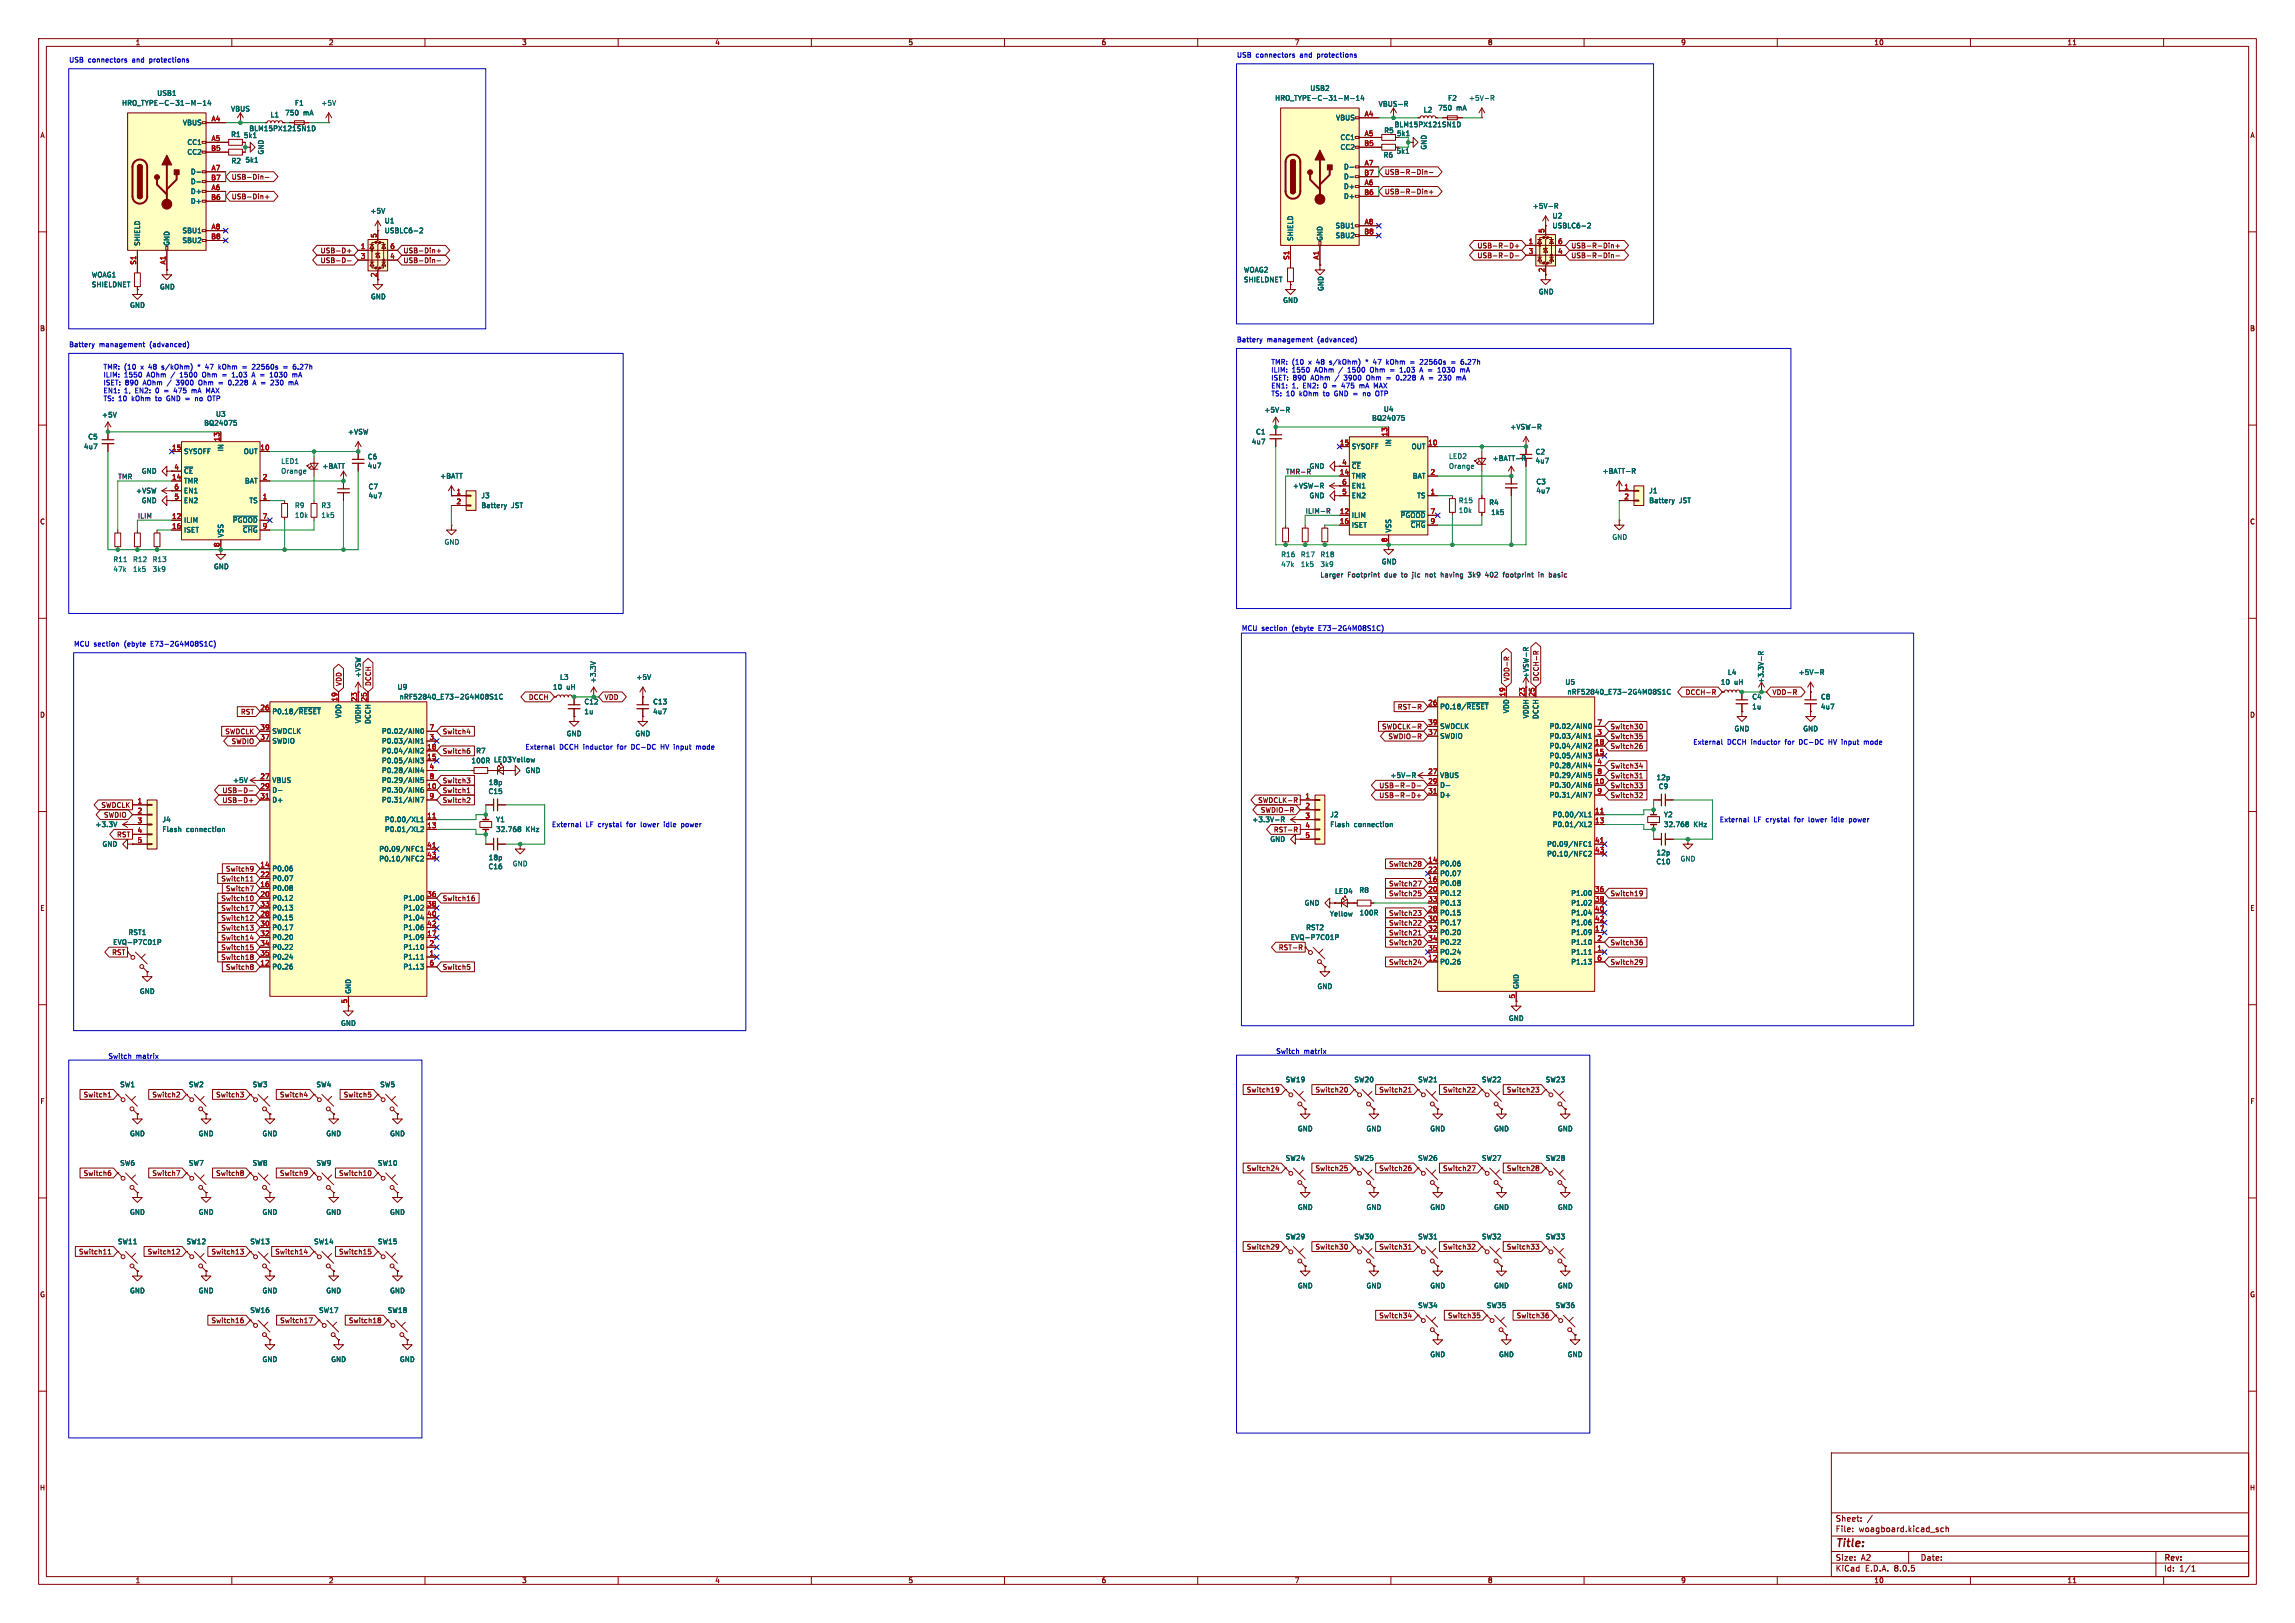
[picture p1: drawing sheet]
<svg xmlns="http://www.w3.org/2000/svg" width="594mm" height="420mm" viewBox="0 0 594 420" stroke-linecap="round" stroke-linejoin="round" font-family="sans-serif">
<defs><g id="words">
<text font-size="2.8" fill="#840000" x="475" y="400.9">Title:</text>
<g font-size="2.1" fill="#840000">
<text x="475" y="394">Sheet:</text>
<text x="475" y="396.7">File:</text>
<text x="481.1" y="396.7">woagboard.kicad_sch</text>
<text x="475" y="406.9">KiCad</text>
<text x="475" y="404.1">Size:</text>
<text x="481.7" y="404.1">A2</text>
<text x="482.7" y="406.9">E.D.A.</text>
<text x="490.3" y="406.9">8.0.5</text>
<text x="497" y="404.1">Date:</text>
<text x="560" y="404.3">Rev:</text>
<text x="560" y="406.9">Id:</text>
<text x="564.1" y="406.9">1/1</text>
</g>
<g font-size="1.8" fill="#840000">
<text x="35" y="11.9">1</text>
<text x="85" y="11.9">2</text>
<text x="135" y="11.9">3</text>
<text x="185" y="11.9">4</text>
<text x="235" y="11.9">5</text>
<text x="285" y="11.9">6</text>
<text x="335" y="11.9">7</text>
<text x="385" y="11.9">8</text>
<text x="435" y="11.9">9</text>
<text x="485" y="11.9">10</text>
<text x="535" y="11.9">11</text>
<text x="10.3" y="35.9">A</text>
<text x="361.5" y="35.4">5k1</text>
<text x="582.3" y="35.9">A</text>
<text x="361.3" y="40">5k1</text>
<text x="59.8" y="46.7">USB-Din-</text>
<text x="358.3" y="45.4">USB-R-Din-</text>
<text x="59.8" y="51.8">USB-Din+</text>
<text x="358.3" y="50.5">USB-R-Din+</text>
<text x="82.9" y="65.7">USB-D+</text>
<text x="104.3" y="65.7">USB-Din+</text>
<text x="382.3" y="64.5">USB-R-D+</text>
<text x="406.6" y="64.5">USB-R-Din+</text>
<text x="82.9" y="68.3">USB-D-</text>
<text x="104.3" y="68.3">USB-Din-</text>
<text x="382.3" y="67">USB-R-D-</text>
<text x="399.8" y="70.6" transform="rotate(-90 399.8 70.6)">2</text>
<text x="406.6" y="67">USB-R-Din-</text>
<text x="10.3" y="85.9">B</text>
<text x="582.3" y="85.9">B</text>
<text x="45" y="121.7">4</text>
<text x="347.3" y="120.4">4</text>
<text x="10.3" y="135.9">C</text>
<text x="582.3" y="135.9">C</text>
<text x="88.6" y="177.6" transform="rotate(-90 88.6 177.6)">VDD</text>
<text x="96.2" y="177.6" transform="rotate(-90 96.2 177.6)">DCCH</text>
<text x="390.8" y="176.4" transform="rotate(-90 390.8 176.4)">VDD-R</text>
<text x="398.5" y="176.4" transform="rotate(-90 398.5 176.4)">DCCH-R</text>
<text x="10.3" y="185.9">D</text>
<text x="62.2" y="185.1">RST</text>
<text x="136.7" y="181.3">DCCH</text>
<text x="156.4" y="181.3">VDD</text>
<text x="361.6" y="183.8">RST-R</text>
<text x="436.2" y="180">DCCH-R</text>
<text x="458.6" y="180">VDD-R</text>
<text x="582.3" y="185.9">D</text>
<text x="58.2" y="190.2">SWDCLK</text>
<text x="114.5" y="190.2">Switch4</text>
<text x="357.6" y="188.9">SWDCLK-R</text>
<text x="359.2" y="191.5">SWDIO-R</text>
<text x="416.7" y="191.5">Switch35</text>
<text x="416.7" y="188.9">Switch30</text>
<text x="59.8" y="192.7">SWDIO</text>
<text x="114.5" y="195.3">Switch6</text>
<text x="416.7" y="194">Switch26</text>
<text x="67.3" y="201.7">27</text>
<text x="114.5" y="202.9">Switch3</text>
<text x="416.7" y="201.6">Switch31</text>
<text x="416.7" y="199.1">Switch34</text>
<text x="26.1" y="209.2">SWDCLK</text>
<text x="57.5" y="205.4">USB-D-</text>
<text x="57.5" y="208">USB-D+</text>
<text x="114.5" y="208">Switch2</text>
<text x="114.5" y="205.4">Switch1</text>
<text x="325.5" y="208">SWDCLK-R</text>
<text x="356.9" y="206.7">USB-R-D+</text>
<text x="356.9" y="204.2">USB-R-D-</text>
<text x="416.7" y="204.2">Switch33</text>
<text x="416.7" y="206.7">Switch32</text>
<text x="26.8" y="211.8">SWDIO</text>
<text x="326.2" y="210.5">SWDIO-R</text>
<text x="329.6" y="215.6">RST-R</text>
<text x="30.2" y="216.9">RST</text>
<text x="58.4" y="225.7">Switch9</text>
<text x="359.4" y="224.5">Switch28</text>
<text x="57.2" y="233.4">Switch10</text>
<text x="57.2" y="228.3">Switch11</text>
<text x="58.4" y="230.8">Switch7</text>
<text x="114.5" y="233.4">Switch16</text>
<text x="359.4" y="232.1">Switch25</text>
<text x="359.4" y="229.6">Switch27</text>
<text x="416.7" y="232.1">Switch19</text>
<text x="10.3" y="235.9">E</text>
<text x="57.2" y="235.9">Switch17</text>
<text x="57.2" y="238.4">Switch12</text>
<text x="359.4" y="237.2">Switch23</text>
<text x="359.4" y="239.7">Switch22</text>
<text x="582.3" y="235.9">E</text>
<text x="57.2" y="241">Switch13</text>
<text x="57.2" y="243.5">Switch14</text>
<text x="359.4" y="244.8">Switch20</text>
<text x="359.4" y="242.3">Switch21</text>
<text x="416.7" y="244.8">Switch36</text>
<text x="28.9" y="247.3">RST</text>
<text x="57.2" y="248.6">Switch18</text>
<text x="57.2" y="246.1">Switch15</text>
<text x="58.4" y="251.1">Switch8</text>
<text x="114.5" y="251.1">Switch5</text>
<text x="330.9" y="246.1">RST-R</text>
<text x="359.4" y="249.9">Switch24</text>
<text x="416.7" y="249.9">Switch29</text>
<text x="10.3" y="285.9">F</text>
<text x="21.5" y="284.2">Switch1</text>
<text x="39.3" y="284.2">Switch2</text>
<text x="55.8" y="284.2">Switch3</text>
<text x="72.3" y="284.2">Switch4</text>
<text x="88.8" y="284.2">Switch5</text>
<text x="322.6" y="282.9">Switch19</text>
<text x="340.4" y="282.9">Switch20</text>
<text x="356.9" y="282.9">Switch21</text>
<text x="373.4" y="282.9">Switch22</text>
<text x="389.9" y="282.9">Switch23</text>
<text x="582.3" y="285.9">F</text>
<text x="21.5" y="304.5">Switch6</text>
<text x="39.3" y="304.5">Switch7</text>
<text x="55.8" y="304.5">Switch8</text>
<text x="72.3" y="304.5">Switch9</text>
<text x="87.6" y="304.5">Switch10</text>
<text x="322.6" y="303.2">Switch24</text>
<text x="340.4" y="303.2">Switch25</text>
<text x="356.9" y="303.2">Switch26</text>
<text x="373.4" y="303.2">Switch27</text>
<text x="389.9" y="303.2">Switch28</text>
<text x="322.6" y="323.5">Switch29</text>
<text x="340.4" y="323.5">Switch30</text>
<text x="356.9" y="323.5">Switch31</text>
<text x="373.4" y="323.5">Switch32</text>
<text x="389.9" y="323.5">Switch33</text>
<text x="20.3" y="324.8">Switch11</text>
<text x="38.1" y="324.8">Switch12</text>
<text x="54.6" y="324.8">Switch13</text>
<text x="71.1" y="324.8">Switch14</text>
<text x="87.6" y="324.8">Switch15</text>
<text x="10.3" y="335.9">G</text>
<text x="582.3" y="335.9">G</text>
<text x="356.9" y="341.3">Switch34</text>
<text x="374.6" y="341.3">Switch35</text>
<text x="392.4" y="341.3">Switch36</text>
<text x="54.6" y="342.6">Switch16</text>
<text x="72.4" y="342.6">Switch17</text>
<text x="90.2" y="342.6">Switch18</text>
<text x="10.2" y="385.9">H</text>
<text x="582.2" y="385.9">H</text>
<text x="35" y="409.9">1</text>
<text x="85" y="409.9">2</text>
<text x="135" y="409.9">3</text>
<text x="185" y="409.9">4</text>
<text x="235" y="409.9">5</text>
<text x="285" y="409.9">6</text>
<text x="335" y="409.9">7</text>
<text x="385" y="409.9">8</text>
<text x="435" y="409.9">9</text>
<text x="485" y="409.9">10</text>
<text x="535" y="409.9">11</text>
</g>
<g font-size="1.8" fill="#0000c2">
<text x="17.8" y="16.3">USB</text>
<text x="22.8" y="16.3">connectors</text>
<text x="34.3" y="16.3">and</text>
<text x="39" y="16.3">protections</text>
<text x="320" y="15">USB</text>
<text x="325" y="15">connectors</text>
<text x="336.6" y="15">and</text>
<text x="341.2" y="15">protections</text>
<text x="17.8" y="89.9">Battery</text>
<text x="25.7" y="89.9">management</text>
<text x="38.9" y="89.9">(advanced)</text>
<text x="320" y="88.7">Battery</text>
<text x="327.9" y="88.7">management</text>
<text x="341.1" y="88.7">(advanced)</text>
<text x="26.7" y="95.7">TMR: (10</text>
<text x="36.6" y="95.7">x</text>
<text x="38.8" y="95.7">48</text>
<text x="42.4" y="95.7">s/kOhm)</text>
<text x="51.9" y="95.7">*</text>
<text x="54.1" y="95.7">47</text>
<text x="57.7" y="95.7">kOhm</text>
<text x="66.8" y="95.7">22560s</text>
<text x="75" y="95.7">=</text>
<text x="77.8" y="95.7">6.27h</text>
<text x="328.9" y="94.4">TMR: (10</text>
<text x="338.8" y="94.4">x</text>
<text x="341" y="94.4">48</text>
<text x="344.6" y="94.4">s/kOhm)</text>
<text x="354.2" y="94.4">*</text>
<text x="356.3" y="94.4">47</text>
<text x="359.9" y="94.4">kOhm</text>
<text x="369" y="94.4">22560s</text>
<text x="377.3" y="94.4">=</text>
<text x="380" y="94.4">6.27h</text>
<text x="26.7" y="97.8">ILIM:</text>
<text x="26.7" y="99.8">ISET:</text>
<text x="26.7" y="101.8">EN1:</text>
<text x="32.1" y="101.8">1,</text>
<text x="32.1" y="97.8">1550</text>
<text x="32.4" y="99.8">890</text>
<text x="35.1" y="101.8">EN2:</text>
<text x="37.2" y="99.8">AOhm</text>
<text x="38.1" y="97.8">AOhm</text>
<text x="40.6" y="101.8">0</text>
<text x="43" y="101.8">=</text>
<text x="43.6" y="99.8">/</text>
<text x="44.6" y="97.8">/</text>
<text x="45.7" y="101.8">475</text>
<text x="46.1" y="99.8">3900</text>
<text x="47.1" y="97.8">1500</text>
<text x="50.5" y="101.8">mA</text>
<text x="52.1" y="99.8">Ohm</text>
<text x="53.1" y="97.8">Ohm</text>
<text x="54.5" y="101.8">MAX</text>
<text x="60.2" y="99.8">0.228</text>
<text x="61.2" y="97.8">1.03</text>
<text x="66.6" y="97.8">A =</text>
<text x="66.8" y="99.8">A =</text>
<text x="71.6" y="97.8">1030</text>
<text x="71.8" y="99.8">230</text>
<text x="76.6" y="99.8">mA</text>
<text x="77.6" y="97.8">mA</text>
<text x="328.9" y="96.5">ILIM:</text>
<text x="328.9" y="98.5">ISET:</text>
<text x="328.9" y="100.6">EN1:</text>
<text x="334.4" y="96.5">1550</text>
<text x="334.4" y="100.6">1,</text>
<text x="334.6" y="98.5">890</text>
<text x="337.4" y="100.6">EN2:</text>
<text x="339.4" y="98.5">AOhm</text>
<text x="340.4" y="96.5">AOhm</text>
<text x="342.8" y="100.6">0</text>
<text x="345.2" y="100.6">=</text>
<text x="345.9" y="98.5">/</text>
<text x="346.8" y="96.5">/</text>
<text x="348" y="100.6">475</text>
<text x="348.4" y="98.5">3900</text>
<text x="349.3" y="96.5">1500</text>
<text x="352.8" y="100.6">mA</text>
<text x="354.4" y="98.5">Ohm</text>
<text x="355.3" y="96.5">Ohm</text>
<text x="356.7" y="100.6">MAX</text>
<text x="362.5" y="98.5">0.228</text>
<text x="363.4" y="96.5">1.03</text>
<text x="368.8" y="96.5">A =</text>
<text x="369.1" y="98.5">A =</text>
<text x="373.8" y="96.5">1030</text>
<text x="374.1" y="98.5">230</text>
<text x="378.9" y="98.5">mA</text>
<text x="379.8" y="96.5">mA</text>
<text x="26.7" y="103.9">TS: 10</text>
<text x="34.2" y="103.9">kOhm</text>
<text x="40.6" y="103.9">to</text>
<text x="43.6" y="103.9">GND =</text>
<text x="51.4" y="103.9">no</text>
<text x="54.9" y="103.9">OTP</text>
<text x="328.9" y="102.6">TS: 10</text>
<text x="336.5" y="102.6">kOhm</text>
<text x="342.8" y="102.6">to</text>
<text x="345.9" y="102.6">GND =</text>
<text x="353.7" y="102.6">no</text>
<text x="357.1" y="102.6">OTP</text>
<text x="19" y="167.4">MCU section</text>
<text x="32.3" y="167.4">(ebyte</text>
<text x="39.3" y="167.4">E73-2G4M08S1C)</text>
<text x="321.3" y="163.3">MCU section</text>
<text x="334.5" y="163.3">(ebyte</text>
<text x="341.6" y="163.3">E73-2G4M08S1C)</text>
<text x="135.9" y="194.1">External</text>
<text x="144.8" y="194.1">DCCH inductor</text>
<text x="160.1" y="194.1">for</text>
<text x="163.9" y="194.1">DC-DC</text>
<text x="171.7" y="194.1">HV input</text>
<text x="181.3" y="194.1">mode</text>
<text x="438.1" y="192.8">External</text>
<text x="447.1" y="192.8">DCCH inductor</text>
<text x="462.3" y="192.8">for</text>
<text x="466.2" y="192.8">DC-DC</text>
<text x="474" y="192.8">HV input</text>
<text x="483.5" y="192.8">mode</text>
<text x="142.7" y="214.1">External</text>
<text x="151.7" y="214.1">LF crystal</text>
<text x="162.5" y="214.1">for</text>
<text x="166.4" y="214.1">lower</text>
<text x="172.6" y="214.1">idle</text>
<text x="177.2" y="214.1">power</text>
<text x="445" y="212.9">External</text>
<text x="453.9" y="212.9">LF crystal</text>
<text x="464.8" y="212.9">for</text>
<text x="468.6" y="212.9">lower</text>
<text x="474.8" y="212.9">idle</text>
<text x="479.5" y="212.9">power</text>
<text x="27.9" y="274.1">Switch</text>
<text x="35.2" y="274.1">matrix</text>
<text x="330.2" y="272.8">Switch</text>
<text x="337.5" y="272.8">matrix</text>
</g>
<g font-size="1.8" fill="#006464">
<text x="339" y="23.7">USB2</text>
<text x="31.5" y="27.5">HRO_TYPE-C-31-M-14</text>
<text x="40.6" y="25">USB1</text>
<text x="59.7" y="29.1">VBUS</text>
<text x="76.2" y="27.5">F1</text>
<text x="83.1" y="27.5">+5V</text>
<text x="329.9" y="26.3">HRO_TYPE-C-31-M-14</text>
<text x="356.7" y="27.8">VBUS-R</text>
<text x="368.4" y="29.3">L2</text>
<text x="372.1" y="28.8">750</text>
<text x="374.7" y="26.3">F2</text>
<text x="376.9" y="28.8">mA</text>
<text x="380.1" y="26.3">+5V-R</text>
<text x="47.2" y="32.6">VBUS</text>
<text x="59.7" y="35.7">R1</text>
<text x="63" y="35.9">5k1</text>
<text x="64.4" y="34.1">BLM15PX121SN1D</text>
<text x="69.9" y="30.6">L1</text>
<text x="73.7" y="30.1">750</text>
<text x="78.5" y="30.1">mA</text>
<text x="345.7" y="31.3">VBUS</text>
<text x="358.2" y="34.6">R5</text>
<text x="360.8" y="33.1">BLM15PX121SN1D</text>
<text x="48.4" y="37.7">CC1</text>
<text x="48.4" y="40.2">CC2</text>
<text x="68.4" y="40.1" transform="rotate(-90 68.4 40.1)">GND</text>
<text x="346.8" y="36.4">CC1</text>
<text x="346.8" y="39">CC2</text>
<text x="358" y="41">R6</text>
<text x="369.4" y="38.9" transform="rotate(-90 369.4 38.9)">GND</text>
<text x="49.3" y="45.3">D-</text>
<text x="49.3" y="47.9">D-</text>
<text x="59.8" y="42.5">R2</text>
<text x="63.4" y="42.3">5k1</text>
<text x="347.7" y="44">D-</text>
<text x="347.7" y="46.6">D-</text>
<text x="49.3" y="50.4">D+</text>
<text x="49.3" y="52.9">D+</text>
<text x="347.7" y="49.1">D+</text>
<text x="347.7" y="51.7">D+</text>
<text x="95.8" y="55.5">+5V</text>
<text x="99.5" y="58">U1</text>
<text x="345.6" y="59.3">SBU1</text>
<text x="396.6" y="54.2">+5V-R</text>
<text x="401.7" y="56.7">U2</text>
<text x="401.7" y="59.3">USBLC6-2</text>
<text x="36.4" y="63.8" transform="rotate(-90 36.4 63.8)">SHIELD</text>
<text x="44" y="63.8" transform="rotate(-90 44 63.8)">GND</text>
<text x="47.1" y="60.6">SBU1</text>
<text x="47.1" y="63.1">SBU2</text>
<text x="99.5" y="60.6">USBLC6-2</text>
<text x="334.9" y="62.5" transform="rotate(-90 334.9 62.5)">SHIELD</text>
<text x="342.5" y="62.5" transform="rotate(-90 342.5 62.5)">GND</text>
<text x="345.6" y="61.8">SBU2</text>
<text x="23.6" y="72">WOAG1</text>
<text x="321.8" y="70.7">WOAG2</text>
<text x="23.6" y="74.5">SHIELDNET</text>
<text x="41.3" y="75.1">GND</text>
<text x="95.9" y="77.6">GND</text>
<text x="321.8" y="73.3">SHIELDNET</text>
<text x="342.7" y="75.4" transform="rotate(-90 342.7 75.4)">GND</text>
<text x="398.1" y="76.4">GND</text>
<text x="33.5" y="79.9">GND</text>
<text x="332" y="78.6">GND</text>
<text x="327.1" y="107">+5V-R</text>
<text x="358" y="106.8">U4</text>
<text x="22.7" y="113.9">C5</text>
<text x="26.3" y="108.2">+5V</text>
<text x="52.7" y="110.3">BQ24075</text>
<text x="55.8" y="108">U3</text>
<text x="89.9" y="112.6">+VSW</text>
<text x="325" y="112.6">C1</text>
<text x="355" y="109.1">BQ24075</text>
<text x="390.8" y="111.4">+VSW-R</text>
<text x="21.6" y="116.4">4u7</text>
<text x="47.5" y="117.7">SYSOFF</text>
<text x="58" y="116.9" transform="rotate(-90 58 116.9)">IN</text>
<text x="63" y="117.7">OUT</text>
<text x="95.1" y="119.1">C6</text>
<text x="323.9" y="115.2">4u7</text>
<text x="349.8" y="116.4">SYSOFF</text>
<text x="360.3" y="115.7" transform="rotate(-90 360.3 115.7)">IN</text>
<text x="365.2" y="116.4">OUT</text>
<text x="374.9" y="119">LED2</text>
<text x="386.2" y="119.5">+BATT-R</text>
<text x="397.3" y="117.8">C2</text>
<text x="36.6" y="122.8">GND</text>
<text x="47.5" y="125.3">TMR</text>
<text x="47.5" y="122.8">~{CE}</text>
<text x="63.3" y="125.3">BAT</text>
<text x="72.7" y="122.8">Orange</text>
<text x="72.7" y="120.2">LED1</text>
<text x="83.3" y="121.5">+BATT</text>
<text x="95.1" y="121.4">4u7</text>
<text x="113.8" y="124.1">+BATT</text>
<text x="338.8" y="121.5">GND</text>
<text x="349.8" y="124.1">TMR</text>
<text x="349.8" y="121.5">~{CE}</text>
<text x="365.5" y="124.1">BAT</text>
<text x="374.9" y="121.5">Orange</text>
<text x="397.3" y="120.1">4u7</text>
<text x="397.5" y="125.6">C3</text>
<text x="414.6" y="122.8">+BATT-R</text>
<text x="35.1" y="127.9">+VSW</text>
<text x="36.6" y="130.4">GND</text>
<text x="47.5" y="130.4">EN2</text>
<text x="47.5" y="127.9">EN1</text>
<text x="64.4" y="130.4">TS</text>
<text x="76.2" y="131.7">R9</text>
<text x="83.1" y="131.7">R3</text>
<text x="95.3" y="126.8">C7</text>
<text x="95.3" y="129.1">4u7</text>
<text x="124.5" y="129.1">J3</text>
<text x="124.5" y="131.7">Battery</text>
<text x="132.4" y="131.7">JST</text>
<text x="334.5" y="126.6">+VSW-R</text>
<text x="338.8" y="129.1">GND</text>
<text x="349.8" y="129.1">EN2</text>
<text x="349.8" y="126.6">EN1</text>
<text x="366.7" y="129.1">TS</text>
<text x="377.5" y="130.4">R15</text>
<text x="385.3" y="130.9">R4</text>
<text x="397.5" y="127.9">4u7</text>
<text x="426.7" y="127.9">J1</text>
<text x="426.7" y="130.4">Battery</text>
<text x="434.6" y="130.4">JST</text>
<text x="47.5" y="135.5">ILIM</text>
<text x="60.1" y="135.5">~{PGOOD}</text>
<text x="76.2" y="134.2">10k</text>
<text x="83.1" y="134.2">1k5</text>
<text x="349.8" y="134.2">ILIM</text>
<text x="349.8" y="136.8">ISET</text>
<text x="360.3" y="137.9" transform="rotate(-90 360.3 137.9)">VSS</text>
<text x="362.4" y="134.2">~{PGOOD}</text>
<text x="365" y="136.8">~{CHG}</text>
<text x="377.5" y="132.9">10k</text>
<text x="385.8" y="133.5">1k5</text>
<text x="47.5" y="138">ISET</text>
<text x="58" y="139.2" transform="rotate(-90 58 139.2)">VSS</text>
<text x="62.7" y="138">~{CHG}</text>
<text x="114.9" y="141.1">GND</text>
<text x="417.2" y="139.9">GND</text>
<text x="29.2" y="148.2">47k</text>
<text x="29.2" y="145.6">R11</text>
<text x="34.3" y="148.2">1k5</text>
<text x="34.3" y="145.6">R12</text>
<text x="39.4" y="148.2">3k9</text>
<text x="39.4" y="145.6">R13</text>
<text x="55.2" y="147.5">GND</text>
<text x="331.5" y="144.4">R16</text>
<text x="331.5" y="146.9">47k</text>
<text x="336.6" y="144.4">R17</text>
<text x="336.6" y="146.9">1k5</text>
<text x="341.6" y="144.4">R18</text>
<text x="341.6" y="146.9">3k9</text>
<text x="357.5" y="146.2">GND</text>
<text x="93.6" y="175.5" transform="rotate(-90 93.6 175.5)">+VSW</text>
<text x="102.8" y="178.7">U9</text>
<text x="143" y="178.7">10</text>
<text x="144.8" y="176.1">L3</text>
<text x="146.6" y="178.7">uH</text>
<text x="154.4" y="176.9" transform="rotate(-90 154.4 176.9)">+3.3V</text>
<text x="164.6" y="176.1">+5V</text>
<text x="395.8" y="175.6" transform="rotate(-90 395.8 175.6)">+VSW-R</text>
<text x="405" y="177.4">U5</text>
<text x="405.5" y="179.9">nRF52840_E73-2G4M08S1C</text>
<text x="445.3" y="177.4">10</text>
<text x="447.1" y="174.9">L4</text>
<text x="448.9" y="177.4">uH</text>
<text x="456.7" y="177" transform="rotate(-90 456.7 177)">+3.3V-R</text>
<text x="465.4" y="174.9">+5V-R</text>
<text x="70.4" y="185">P0.18/~{RESET}</text>
<text x="88.5" y="185.9" transform="rotate(-90 88.5 185.9)">VDD</text>
<text x="103.3" y="181.2">nRF52840_E73-2G4M08S1C</text>
<text x="151.1" y="185">1u</text>
<text x="151.1" y="182.5">C12</text>
<text x="168.9" y="182.5">C13</text>
<text x="168.9" y="185">4u7</text>
<text x="372.6" y="183.7">P0.18/~{RESET}</text>
<text x="390.8" y="184.7" transform="rotate(-90 390.8 184.7)">VDD</text>
<text x="453.4" y="181.2">C4</text>
<text x="453.4" y="183.7">1u</text>
<text x="471.2" y="181.2">C8</text>
<text x="471.2" y="183.7">4u7</text>
<text x="70.4" y="190.1">SWDCLK</text>
<text x="93.6" y="187.3" transform="rotate(-90 93.6 187.3)">VDDH</text>
<text x="96.1" y="187.5" transform="rotate(-90 96.1 187.5)">DCCH</text>
<text x="98.7" y="190.1">P0.02/AIN0</text>
<text x="146.6" y="190.7">GND</text>
<text x="164.3" y="190.7">GND</text>
<text x="372.6" y="191.4">SWDIO</text>
<text x="372.6" y="188.8">SWDCLK</text>
<text x="395.8" y="186" transform="rotate(-90 395.8 186)">VDDH</text>
<text x="398.4" y="186.2" transform="rotate(-90 398.4 186.2)">DCCH</text>
<text x="401" y="191.4">P0.03/AIN1</text>
<text x="401" y="188.8">P0.02/AIN0</text>
<text x="448.8" y="189.5">GND</text>
<text x="466.6" y="189.5">GND</text>
<text x="70.4" y="192.6">SWDIO</text>
<text x="98.7" y="197.7">P0.05/AIN3</text>
<text x="98.7" y="195.2">P0.04/AIN2</text>
<text x="98.7" y="192.6">P0.03/AIN1</text>
<text x="121.9" y="197.7">100R</text>
<text x="123.1" y="195.2">R7</text>
<text x="127.7" y="197.5">LED3 Yellow</text>
<text x="401" y="196.4">P0.05/AIN3</text>
<text x="401" y="193.9">P0.04/AIN2</text>
<text x="60.2" y="202.8">+5V</text>
<text x="70.4" y="202.8">VBUS</text>
<text x="98.7" y="200.3">P0.28/AIN4</text>
<text x="98.7" y="202.8">P0.29/AIN5</text>
<text x="126.4" y="203.4">18p</text>
<text x="135.9" y="200.3">GND</text>
<text x="359.8" y="201.5">+5V-R</text>
<text x="372.6" y="201.5">VBUS</text>
<text x="401" y="199">P0.28/AIN4</text>
<text x="401" y="201.5">P0.29/AIN5</text>
<text x="428.6" y="202.1">12p</text>
<text x="70.4" y="205.3">D-</text>
<text x="70.4" y="207.9">D+</text>
<text x="98.7" y="205.3">P0.30/AIN6</text>
<text x="98.7" y="207.9">P0.31/AIN7</text>
<text x="126.3" y="205.7">C15</text>
<text x="372.6" y="204.1">D-</text>
<text x="372.6" y="206.6">D+</text>
<text x="401" y="204.1">P0.30/AIN6</text>
<text x="401" y="206.6">P0.31/AIN7</text>
<text x="429.2" y="204.4">C9</text>
<text x="24.6" y="214.2">+3.3V</text>
<text x="41.9" y="213">J4</text>
<text x="41.9" y="215.5">Flash</text>
<text x="48.2" y="215.5">connection</text>
<text x="99.5" y="213">P0.00/XL1</text>
<text x="99.5" y="215.5">P0.01/XL2</text>
<text x="128.3" y="213">Y1</text>
<text x="128.3" y="215.5">32.768</text>
<text x="136.1" y="215.5">KHz</text>
<text x="324" y="213">+3.3V-R</text>
<text x="344.2" y="211.7">J2</text>
<text x="344.2" y="214.2">Flash</text>
<text x="350.4" y="214.2">connection</text>
<text x="401.8" y="211.7">P0.00/XL1</text>
<text x="401.8" y="214.2">P0.01/XL2</text>
<text x="430.5" y="211.7">Y2</text>
<text x="430.5" y="214.2">32.768</text>
<text x="438.4" y="214.2">KHz</text>
<text x="26.4" y="219.3">GND</text>
<text x="98" y="220.6">P0.09/NFC1</text>
<text x="328.7" y="218">GND</text>
<text x="400.3" y="219.3">P0.09/NFC1</text>
<text x="400.3" y="221.8">P0.10/NFC2</text>
<text x="428.6" y="221.5">12p</text>
<text x="70.4" y="225.7">P0.06</text>
<text x="98" y="223.1">P0.10/NFC2</text>
<text x="126.3" y="225.1">C16</text>
<text x="126.4" y="222.8">18p</text>
<text x="132.6" y="224.4">GND</text>
<text x="372.6" y="224.4">P0.06</text>
<text x="372.6" y="226.9">P0.07</text>
<text x="428.6" y="223.9">C10</text>
<text x="434.8" y="223.1">GND</text>
<text x="70.4" y="230.7">P0.08</text>
<text x="70.4" y="233.3">P0.12</text>
<text x="70.4" y="228.2">P0.07</text>
<text x="104.3" y="233.3">P1.00</text>
<text x="345.4" y="231.5">LED4</text>
<text x="351.7" y="231.2">R8</text>
<text x="372.6" y="229.5">P0.08</text>
<text x="372.6" y="232">P0.12</text>
<text x="406.5" y="232">P1.00</text>
<text x="70.4" y="238.4">P0.15</text>
<text x="70.4" y="235.8">P0.13</text>
<text x="104.3" y="235.8">P1.02</text>
<text x="104.3" y="238.4">P1.04</text>
<text x="337.5" y="234.5">GND</text>
<text x="344.1" y="237.3">Yellow</text>
<text x="351.8" y="237.1">100R</text>
<text x="372.6" y="237.1">P0.15</text>
<text x="372.6" y="239.6">P0.17</text>
<text x="372.6" y="234.5">P0.13</text>
<text x="406.5" y="234.5">P1.02</text>
<text x="406.5" y="237.1">P1.04</text>
<text x="406.5" y="239.6">P1.06</text>
<text x="29.2" y="244.7">EVQ-P7C01P</text>
<text x="33.1" y="242.2">RST1</text>
<text x="70.4" y="240.9">P0.17</text>
<text x="70.4" y="243.4">P0.20</text>
<text x="70.4" y="246">P0.22</text>
<text x="104.3" y="243.4">P1.09</text>
<text x="104.3" y="246">P1.10</text>
<text x="104.3" y="240.9">P1.06</text>
<text x="334" y="243.4">EVQ-P7C01P</text>
<text x="337.9" y="240.9">RST2</text>
<text x="372.6" y="242.2">P0.20</text>
<text x="372.6" y="244.7">P0.22</text>
<text x="406.5" y="242.2">P1.09</text>
<text x="406.5" y="244.7">P1.10</text>
<text x="70.4" y="251.1">P0.26</text>
<text x="70.4" y="248.5">P0.24</text>
<text x="104.3" y="248.5">P1.11</text>
<text x="104.3" y="251.1">P1.13</text>
<text x="372.6" y="249.8">P0.26</text>
<text x="372.6" y="247.2">P0.24</text>
<text x="406.5" y="247.2">P1.11</text>
<text x="406.5" y="249.8">P1.13</text>
<text x="36.1" y="257.4">GND</text>
<text x="91" y="257.3" transform="rotate(-90 91 257.3)">GND</text>
<text x="340.9" y="256.1">GND</text>
<text x="393.3" y="256" transform="rotate(-90 393.3 256)">GND</text>
<text x="88.1" y="265.7">GND</text>
<text x="390.4" y="264.4">GND</text>
<text x="31" y="281.5">SW1</text>
<text x="48.8" y="281.5">SW2</text>
<text x="65.3" y="281.5">SW3</text>
<text x="81.8" y="281.5">SW4</text>
<text x="98.3" y="281.5">SW5</text>
<text x="332.6" y="280.3">SW19</text>
<text x="350.4" y="280.3">SW20</text>
<text x="366.9" y="280.3">SW21</text>
<text x="383.4" y="280.3">SW22</text>
<text x="399.9" y="280.3">SW23</text>
<text x="335.8" y="293">GND</text>
<text x="353.6" y="293">GND</text>
<text x="370.1" y="293">GND</text>
<text x="386.6" y="293">GND</text>
<text x="403.1" y="293">GND</text>
<text x="33.5" y="294.2">GND</text>
<text x="51.3" y="294.2">GND</text>
<text x="67.8" y="294.2">GND</text>
<text x="84.3" y="294.2">GND</text>
<text x="100.8" y="294.2">GND</text>
<text x="31" y="301.9">SW6</text>
<text x="48.8" y="301.9">SW7</text>
<text x="65.3" y="301.9">SW8</text>
<text x="81.8" y="301.9">SW9</text>
<text x="97.7" y="301.9">SW10</text>
<text x="332.6" y="300.6">SW24</text>
<text x="350.4" y="300.6">SW25</text>
<text x="366.9" y="300.6">SW26</text>
<text x="383.4" y="300.6">SW27</text>
<text x="399.9" y="300.6">SW28</text>
<text x="33.5" y="314.6">GND</text>
<text x="51.3" y="314.6">GND</text>
<text x="67.8" y="314.6">GND</text>
<text x="84.3" y="314.6">GND</text>
<text x="100.8" y="314.6">GND</text>
<text x="335.8" y="313.3">GND</text>
<text x="353.6" y="313.3">GND</text>
<text x="370.1" y="313.3">GND</text>
<text x="386.6" y="313.3">GND</text>
<text x="403.1" y="313.3">GND</text>
<text x="30.4" y="322.2">SW11</text>
<text x="48.2" y="322.2">SW12</text>
<text x="64.7" y="322.2">SW13</text>
<text x="81.2" y="322.2">SW14</text>
<text x="97.7" y="322.2">SW15</text>
<text x="332.6" y="320.9">SW29</text>
<text x="350.4" y="320.9">SW30</text>
<text x="366.9" y="320.9">SW31</text>
<text x="383.4" y="320.9">SW32</text>
<text x="399.9" y="320.9">SW33</text>
<text x="33.5" y="334.9">GND</text>
<text x="51.3" y="334.9">GND</text>
<text x="67.8" y="334.9">GND</text>
<text x="84.3" y="334.9">GND</text>
<text x="100.8" y="334.9">GND</text>
<text x="335.8" y="333.6">GND</text>
<text x="353.6" y="333.6">GND</text>
<text x="370.1" y="333.6">GND</text>
<text x="386.6" y="333.6">GND</text>
<text x="403.1" y="333.6">GND</text>
<text x="64.7" y="340">SW16</text>
<text x="82.4" y="340">SW17</text>
<text x="100.2" y="340">SW18</text>
<text x="366.9" y="338.7">SW34</text>
<text x="384.7" y="338.7">SW35</text>
<text x="402.5" y="338.7">SW36</text>
<text x="67.8" y="352.7">GND</text>
<text x="85.6" y="352.7">GND</text>
<text x="103.4" y="352.7">GND</text>
<text x="370.1" y="351.4">GND</text>
<text x="387.9" y="351.4">GND</text>
<text x="405.6" y="351.4">GND</text>
</g>
<g font-size="1.8" fill="#a90000">
<text x="54.6" y="31.5">A4</text>
<text x="353.1" y="30.2">A4</text>
<text x="353.1" y="35.3">A5</text>
<text x="54.5" y="39.1">B5</text>
<text x="54.6" y="36.6">A5</text>
<text x="353" y="37.8">B5</text>
<text x="54.5" y="46.7">B7</text>
<text x="54.6" y="44.2">A7</text>
<text x="353" y="45.5">B7</text>
<text x="353.1" y="42.9">A7</text>
<text x="54.5" y="51.8">B6</text>
<text x="54.6" y="49.3">A6</text>
<text x="353" y="50.5">B6</text>
<text x="353.1" y="48">A6</text>
<text x="54.6" y="59.4">A8</text>
<text x="353.1" y="58.2">A8</text>
<text x="54.5" y="62">B8</text>
<text x="93.3" y="64.5">1</text>
<text x="97.5" y="61.7" transform="rotate(-90 97.5 61.7)">5</text>
<text x="100.9" y="64.5">6</text>
<text x="353" y="60.7">B8</text>
<text x="395.5" y="63.2">1</text>
<text x="395.5" y="65.8">3</text>
<text x="399.8" y="60.4" transform="rotate(-90 399.8 60.4)">5</text>
<text x="403.2" y="65.8">4</text>
<text x="403.2" y="63.2">6</text>
<text x="35.3" y="68.6" transform="rotate(-90 35.3 68.6)">S1</text>
<text x="42.9" y="68.6" transform="rotate(-90 42.9 68.6)">A1</text>
<text x="93.3" y="67.1">3</text>
<text x="97.5" y="71.8" transform="rotate(-90 97.5 71.8)">2</text>
<text x="100.9" y="67.1">4</text>
<text x="333.8" y="67.4" transform="rotate(-90 333.8 67.4)">S1</text>
<text x="341.4" y="67.3" transform="rotate(-90 341.4 67.3)">A1</text>
<text x="359.2" y="113.1" transform="rotate(-90 359.2 113.1)">13</text>
<text x="44.4" y="116.6">15</text>
<text x="56.9" y="114.3" transform="rotate(-90 56.9 114.3)">13</text>
<text x="67.3" y="116.6">10</text>
<text x="346.7" y="115.3">15</text>
<text x="369.5" y="115.3">10</text>
<text x="44.4" y="124.2">14</text>
<text x="67.9" y="124.2">2</text>
<text x="346.7" y="122.9">14</text>
<text x="347.3" y="125.5">6</text>
<text x="370.1" y="122.9">2</text>
<text x="45" y="129.3">5</text>
<text x="45" y="126.7">6</text>
<text x="67.9" y="129.3">1</text>
<text x="118" y="128">1</text>
<text x="118" y="130.6">2</text>
<text x="347.3" y="128">5</text>
<text x="370.1" y="128">1</text>
<text x="420.3" y="126.7">1</text>
<text x="420.3" y="129.3">2</text>
<text x="44.4" y="134.4">12</text>
<text x="44.4" y="136.9">16</text>
<text x="67.9" y="134.4">7</text>
<text x="67.9" y="136.9">9</text>
<text x="346.7" y="133.1">12</text>
<text x="346.7" y="135.6">16</text>
<text x="370.1" y="133.1">7</text>
<text x="370.1" y="135.6">9</text>
<text x="56.9" y="141.7" transform="rotate(-90 56.9 141.7)">8</text>
<text x="359.2" y="140.4" transform="rotate(-90 359.2 140.4)">8</text>
<text x="67.3" y="183.9">26</text>
<text x="87.4" y="181.7" transform="rotate(-90 87.4 181.7)">19</text>
<text x="92.5" y="181.7" transform="rotate(-90 92.5 181.7)">23</text>
<text x="95" y="181.7" transform="rotate(-90 95 181.7)">25</text>
<text x="369.5" y="182.6">26</text>
<text x="389.6" y="180.4" transform="rotate(-90 389.6 180.4)">19</text>
<text x="394.7" y="180.4" transform="rotate(-90 394.7 180.4)">23</text>
<text x="397.3" y="180.4" transform="rotate(-90 397.3 180.4)">25</text>
<text x="67.3" y="191.5">37</text>
<text x="67.3" y="189">39</text>
<text x="111.1" y="191.5">3</text>
<text x="111.1" y="189">7</text>
<text x="369.5" y="190.2">37</text>
<text x="369.5" y="187.7">39</text>
<text x="413.3" y="190.2">3</text>
<text x="413.3" y="187.7">7</text>
<text x="110.4" y="196.6">15</text>
<text x="110.4" y="194.1">18</text>
<text x="412.7" y="195.3">15</text>
<text x="412.7" y="192.8">18</text>
<text x="413.3" y="197.9">4</text>
<text x="111.1" y="199.1">4</text>
<text x="111.1" y="201.7">8</text>
<text x="369.5" y="200.4">27</text>
<text x="369.5" y="202.9">29</text>
<text x="412.7" y="202.9">10</text>
<text x="413.3" y="200.4">8</text>
<text x="35.5" y="208">1</text>
<text x="67.3" y="204.2">29</text>
<text x="67.3" y="206.8">31</text>
<text x="110.4" y="204.2">10</text>
<text x="111.1" y="206.8">9</text>
<text x="337.7" y="206.8">1</text>
<text x="337.7" y="209.3">2</text>
<text x="369.5" y="205.5">31</text>
<text x="413.3" y="205.5">9</text>
<text x="35.5" y="210.6">2</text>
<text x="35.5" y="213.1">3</text>
<text x="35.5" y="215.6">4</text>
<text x="110.4" y="211.8">11</text>
<text x="110.4" y="214.4">13</text>
<text x="337.7" y="211.8">3</text>
<text x="337.7" y="214.4">4</text>
<text x="412.7" y="210.6">11</text>
<text x="412.7" y="213.1">13</text>
<text x="35.5" y="218.2">5</text>
<text x="110.4" y="219.5">41</text>
<text x="110.4" y="222">43</text>
<text x="337.7" y="216.9">5</text>
<text x="412.7" y="218.2">41</text>
<text x="412.7" y="220.7">43</text>
<text x="67.3" y="224.5">14</text>
<text x="67.3" y="227.1">22</text>
<text x="369.5" y="223.3">14</text>
<text x="369.5" y="225.8">22</text>
<text x="67.3" y="229.6">16</text>
<text x="67.3" y="232.2">20</text>
<text x="110.4" y="232.2">36</text>
<text x="369.5" y="228.3">16</text>
<text x="369.5" y="230.9">20</text>
<text x="369.5" y="233.4">33</text>
<text x="412.7" y="230.9">36</text>
<text x="412.7" y="233.4">38</text>
<text x="67.3" y="237.2">28</text>
<text x="67.3" y="239.8">30</text>
<text x="67.3" y="234.7">33</text>
<text x="110.4" y="234.7">38</text>
<text x="110.4" y="237.2">40</text>
<text x="110.4" y="239.8">42</text>
<text x="369.5" y="236">28</text>
<text x="369.5" y="238.5">30</text>
<text x="412.7" y="236">40</text>
<text x="412.7" y="238.5">42</text>
<text x="67.3" y="242.3">32</text>
<text x="67.3" y="244.9">34</text>
<text x="110.4" y="242.3">17</text>
<text x="111.1" y="244.9">2</text>
<text x="369.5" y="241">32</text>
<text x="369.5" y="243.6">34</text>
<text x="412.7" y="241">17</text>
<text x="413.3" y="243.6">2</text>
<text x="67.3" y="249.9">12</text>
<text x="67.3" y="247.4">35</text>
<text x="111.1" y="247.4">1</text>
<text x="111.1" y="249.9">6</text>
<text x="369.5" y="248.7">12</text>
<text x="369.5" y="246.1">35</text>
<text x="413.3" y="246.1">1</text>
<text x="413.3" y="248.7">6</text>
<text x="89.9" y="259.8" transform="rotate(-90 89.9 259.8)">5</text>
<text x="392.2" y="258.5" transform="rotate(-90 392.2 258.5)">5</text>
</g>
<g font-size="1.8" fill="#0f0f0f">
<text x="30.5" y="124.1">TMR</text>
<text x="332.7" y="122.8">TMR-R</text>
<text x="35.6" y="134.3">ILIM</text>
<text x="337.8" y="133">ILIM-R</text>
<text x="341.6" y="149.5">Larger</text>
<text x="348.8" y="149.5">Footprint</text>
<text x="358.5" y="149.5">due</text>
<text x="363" y="149.5">to</text>
<text x="366.1" y="149.5">jlc</text>
<text x="369.6" y="149.5">not</text>
<text x="373.8" y="149.5">having</text>
<text x="381.2" y="149.5">3k9</text>
<text x="385.8" y="149.5">402</text>
<text x="390.6" y="149.5">footprint</text>
<text x="399.9" y="149.5">in</text>
<text x="402.8" y="149.5">basic</text>
</g>
</g></defs>
<g fill="none" stroke="#840000" stroke-width=".26">
<path d="M10 10h574v400h-574zM12 12h570v396h-570zM60 10v2M110 10v2M160 10v2M210 10v2M260 10v2M310 10v2M360 10v2M410 10v2M460 10v2M510 10v2"/>
<path d="M536.6 11.6h.7M560 10v2M10 60h2M582 60h2M10 110h2M27.9 111.8v2M27.9 114.8v2M582 110h2M10 160h2M582 160h2M153.7 177.8l-.8 1.3M153.7 177.8v2.5"/>
<path d="M153.7 177.8l.7 1.3M121.9 199.4h.8M122.7 198.6h3.5v1.6h-3.5zM126.2 199.4h5.9M128.8 199.4l1.5-1v2zM128.8 198.4v2M129 198.4v-.3h.3h-.3l.5 .5M129.5 197.9v-.3h.3h-.3l.5 .5M132.1 199.4h1.2v-1.3l1.3 1.3-1.3 1.3v-1.3M132.1 199.4h.1M153.7 180.3h.1M166.4 180.3v2.1"/>
<path d="M166.4 183.4v2M10 210h2M31.7 213.4l1.3 .7M31.7 213.4h2.6M33 218.4v-1.2l-1.3 1.2 1.3 1.3v-1.3h1.3M33 212.6l-1.3 .8M34.3 218.4h.1M34.3 213.4h.1M124.2 212.6h3.1v1.5h-3.1zM125.7 210.8v1.3M125.7 214.6v1.3M125.7 208.3h2.1"/>
<path d="M128.8 208.3h2M134.6 218.4v1.3h1.3l-1.3 1.3-1.3-1.3h1.3M134.6 218.4h.1M582 210h2M10 260h2M582 260h2M332.7 281.9l1.1 1.1M332.7 281.9h.1M334.8 281.9l3 3.1M336.8 286l1 1M337.3 282.4l-1 1.1M337.8 287v1.3h1.3l-1.3 1.3-1.3-1.3h1.3"/>
<path d="M337.8 287h.1M350.5 281.9l1 1.1M350.5 281.9h.1M352.6 281.9l3 3.1M354.6 286l1 1M355.1 282.4l-1 1.1M355.6 287h.1M355.6 287v1.3h1.3l-1.3 1.3-1.3-1.3h1.3M367 281.9l1 1.1M367 281.9h.1M369.1 281.9l3 3.1M371.1 286l1 1"/>
<path d="M371.6 282.4l-1 1.1M372.1 287h.1M372.1 287v1.3h1.3l-1.3 1.3-1.3-1.3h1.3M383.5 281.9l1.1 1.1M383.5 281.9h.1M385.6 281.9l3 3.1M387.6 286l1 1M388.1 282.4l-1 1.1M388.6 287h.1M10 310h2M337.8 307.3v1.3h1.3l-1.3 1.3-1.3-1.3h1.3M337.8 307.3h.1"/>
<path d="M350.5 302.3l1 1M350.5 302.3h.1M352.6 302.3l3 3M354.6 306.3l1 1M355.1 302.8l-1 1M355.6 307.3h.1M355.6 307.3v1.3h1.3l-1.3 1.3-1.3-1.3h1.3M367 302.3l1 1M367 302.3h.1M369.1 302.3l3 3M371.1 306.3l1 1M371.6 302.8l-1 1"/>
<path d="M372.1 307.3h.1M383.5 302.3l1.1 1M383.5 302.3h.1M385.6 302.3l3 3M387.6 306.3l1 1M388.1 302.8l-1 1M388.6 307.3h.1M582 310h2M332.7 322.6l1.1 1M332.7 322.6h.1M334.8 322.6l3 3M336.8 326.6l1 1.1"/>
<path d="M337.3 323.1l-1 1M337.8 327.7h.1M337.8 327.7v1.2h1.3l-1.3 1.3-1.3-1.3h1.3M350.5 322.6l1 1M350.5 322.6h.1M352.6 322.6l3 3M354.6 326.6l1 1.1M355.1 323.1l-1 1M355.6 327.7h.1M355.6 327.7v1.2h1.3l-1.3 1.3-1.3-1.3h1.3M10 360h2M474 376h108v32h-108z"/>
<path d="M582 360h2M474 397.5h108M474 391.5h108M479.5 396.2v.2M479.5 395.4v.2M481.7 393.5v.2M481.7 392.7v.2M484.6 392.1l-1.3 1.9M503 395.4h-.4l-.3 .3 .2 .6h.5M503.7 395.5l.5-.1 .1 1M503.7 394.9v1.5M60 408v2"/>
<path d="M110 408v2M160 408v2M210 408v2M260 408v2M310 408v2M360 408v2M410 408v2M460 408v2M474 404.5h108M474 401.5h108M494 401.5v3M510 408v2"/>
<path d="M536.6 409.6h.7M558 401.5v6.5M560 408v2M567.3 406.6h.9M567.3 405.5l.4-.4v1.5"/>
<circle cx="334.1" cy="283.3" r=".51"/>
<circle cx="336.4" cy="285.7" r=".51"/>
<circle cx="351.9" cy="283.3" r=".51"/>
<circle cx="354.2" cy="285.7" r=".51"/>
<circle cx="368.4" cy="283.3" r=".51"/>
<circle cx="370.7" cy="285.7" r=".51"/>
<circle cx="384.9" cy="283.3" r=".51"/>
<circle cx="387.2" cy="285.7" r=".51"/>
<circle cx="351.9" cy="303.6" r=".51"/>
<circle cx="354.2" cy="306" r=".51"/>
<circle cx="368.4" cy="303.6" r=".51"/>
<circle cx="370.7" cy="306" r=".51"/>
<circle cx="384.9" cy="303.6" r=".51"/>
<circle cx="387.2" cy="306" r=".51"/>
<circle cx="334.1" cy="324" r=".51"/>
<circle cx="336.4" cy="326.3" r=".51"/>
<circle cx="351.9" cy="324" r=".51"/>
<circle cx="354.2" cy="326.3" r=".51"/>
</g>
<path d="M152.9 171.2l1.2 .4M138.4 196.3l-.3 .9M30.2 212.7l-.4 1.2M134.2 214.4l.1 .1M134.2 214l.5 .1-.2 .4M134.3 214.5h.2M134.3 214.5h-.1M134.5 214.5l.3 .2-.1 .4h-.5" fill="none" stroke="#006464" stroke-width=".26"/>
<path d="M26.4 114.8h3.1M164.8 183.4h3.1M128.8 206.8v3" fill="none" stroke="#840000" stroke-width=".33"/>
<path d="M26.4 113.8h3.1M164.8 182.4h3.1M127.8 206.8v3" fill="none" stroke="#840000" stroke-width=".3"/>
<path d="M125 214.6h1.5M125 212.1h1.5" fill="none" stroke="#840000" stroke-width=".38"/>
<path d="M38.1 207h2.5v12.7h-2.5z" fill="#ffffc2"/>
<g fill="none" stroke="#840000" stroke-width=".26">
<path d="M383.5 30.5h.1M383.5 27.9l-.7 1.3M383.5 27.9v2.6M383.5 27.9l.8 1.3M34.3 208.3h3.8M34.3 210.8h3.8M34.3 213.4h3.8M34.3 215.9h3.8M34.3 218.4h3.8M38.1 218.3h1.3v.3h-1.3zM38.1 215.8h1.3v.2h-1.3zM38.1 213.2h1.3v.3h-1.3z"/>
<path d="M38.1 210.7h1.3v.2h-1.3zM38.1 208.2h1.3v.2h-1.3zM38.1 207h2.5v12.7h-2.5zM125.7 218.4h2.1M128.8 218.4h2M90.2 260.4v1.2h1.2l-1.2 1.3-1.3-1.3h1.3M90.2 260.4h.1"/>
</g>
<path d="M385.9 25.4l.6-.1 .1-.5-.7-.1v1.3M386.2 25.4l.5 .6M46.7 214.4l.1 .8M57.6 214.4v.8M57.6 214.5l.4-.1 .1 .8" fill="none" stroke="#006464" stroke-width=".26"/>
<path d="M128.8 216.9v3.1" fill="none" stroke="#840000" stroke-width=".33"/>
<path d="M127.8 216.9v3.1" fill="none" stroke="#840000" stroke-width=".3"/>
<path d="M69.8 181.6h40.7v76.2h-40.7z" fill="#ffffc2"/>
<g fill="none" stroke="#840000" stroke-width=".26">
<path d="M356.9 38.1h.7M357.6 37.3h3.6v1.6h-3.6zM364.5 36.8h1.3v-1.2l1.2 1.2-1.2 1.3v-1.3M364.5 36.8h.1M334 73.7v1.2h1.3l-1.3 1.3-1.3-1.3h1.3M334 73.7h.1M382.3 118.9l-.5 .5v-.3v.3h.2M382.5 118.6h2.1l-1.1 1.5zM382.8 119.4l-.5 .5v-.3v.3h.2M383.5 116.8v5.1M382.5 120.1h2.1M391.2 123.2h.1"/>
<path d="M391.2 120.7l-.8 1.2M391.2 120.7v2.5M391.2 120.7l.7 1.2M87.6 179.1v2.5M92.7 179.1v2.5M95.2 179.1v2.5M166.4 177.8l-.8 1.3M166.4 177.8v2.5M166.4 177.8l.7 1.3M445.8 179.1h.5l.1-.4 .4-.1 .3 .1 .2 .4 .1-.4 .4-.1 .4 .1 .1 .4 .2-.4 .3-.1 .4 .1 .1 .4 .2-.4 .3-.1 .4 .1 .1 .4h.5M455.9 179.1h.1M455.9 176.5l-.7 1.3"/>
<path d="M455.9 176.5v2.6M455.9 176.5l.8 1.3M468.6 179.1h.1M468.6 176.5l-.7 1.3M468.6 176.5v2.6M468.6 176.5l.8 1.3M67.3 191.8h2.5M67.3 189.2h2.5M67.3 184.2h2.5M69.8 181.6h40.7v76.2h-40.7zM110.5 196.9h2.5M110.5 194.3h2.5"/>
<path d="M110.5 191.8h2.5M110.5 189.2h2.5M110.5 199.4h2.5M143.5 180.3h.5l.2-.3 .3-.2 .4 .2 .1 .3 .4-.4h.4l.2 .4 .2-.3 .4-.2 .5 .5 .2-.4h.4l.4 .4h.5v2.1M148.6 185.4v1.3h1.3l-1.3 1.3-1.3-1.3h1.3M148.6 185.4h.1M148.6 183.4v2M166.4 185.4v1.3h1.2l-1.2 1.3-1.3-1.3h1.3M166.4 185.4h.1M166.4 180.3h.1M67.3 204.5h2.5M67.3 201.9h2.5"/>
<path d="M67.3 207h2.5M110.5 204.5h2.5M110.5 212.1h2.5M110.5 214.6h2.5M110.5 201.9h2.5M110.5 207h2.5M110.5 219.7h2.5M436.9 217.2v1.2h1.2l-1.2 1.3-1.3-1.3h1.3M436.9 217.2h.1M67.3 224.8h2.5M67.3 229.9h2.5M67.3 232.4h2.5"/>
<path d="M67.3 227.3h2.5M67.3 237.5h2.5M67.3 235h2.5M110.5 232.4h2.5M110.5 237.5h2.5M110.5 235h2.5M110.5 222.3h2.5M67.3 247.7h2.5M67.3 250.2h2.5M67.3 242.6h2.5M67.3 245.1h2.5M67.3 240h2.5"/>
<path d="M90.2 257.8v2.6M110.5 247.7h2.5M110.5 250.2h2.5M110.5 242.6h2.5M110.5 245.1h2.5M110.5 240h2.5"/>
</g>
<g fill="none" stroke="#006464" stroke-width=".26">
<path d="M363.9 39.7h.7M394 117.9h.5l.3 .3-.2 .3-.6 .1M394.3 118.6l.5 .6M381.2 120.4l.2 .3-.6 .1M381.4 121.2h-.2M127 179.7h.6M130.1 179.8a.56 .56 0 0 0-.8 .5 .56 .56 0 0 0 .8 .5M168.4 174.6l-.4 1.2M455.8 169.4l-.1-.6-.5-.1-.1 .7h1.3M456.4 168.6l-.6 .5M471.3 174l.6-.1v-.5l-.6-.1v1.3M471.6 174l.4 .6"/>
<path d="M77.4 183.1h5.5M107.6 188.5l.8 1.3v-1.3M107.6 191.1l.8 1.2v-1.2M107.6 193.6l.8 1.3v-1.3M107.6 196.2l.8 1.2v-1.2M107.6 198.7l.8 1.3v-1.3M108.9 196.2h.7l-.4 .4 .4 .2v.5h-.7M108.9 191.4l.4-.3v1.2M108.9 193.7l.5-.1 .2 .4-.7 .9h.7M108.9 192.3h.7M109 188.7l.2-.2a.62 .62 0 0 1 .5 .7 .62 .62 0 0 1-.6 .5l-.2-.4zM109.2 198.6l-.3 .9h.8"/>
<path d="M109.5 199.1v.9M127 180.2l.6 .4-.1 .3h-.5M128.1 180.9h.7M128.1 180l.3-.4v1.3M72 204.6h1M107.6 203.8l.8 1.2v-1.2M107.6 201.2l.8 1.3v-1.3M107.6 206.3l.8 1.3v-1.3M107.9 219.1h.5M107.9 212.7h.7M107.9 215.2h.7M108.9 206.3h.8l-.5 1.3"/>
<path d="M108.9 211.8l.4-.4v1.3M108.9 219.4l.4-.4v1.3M108.9 214.1l.5-.2 .2 .4-.7 .9h.7M108.9 212.7h.7M109.5 203.8l-.5 .3-.1 .7 .3 .2 .4-.1-.1-.6h-.3l-.3 .2M109.6 201.2h-.6l-.1 .6h.6l.1 .6h-.7M74.9 226.6h.9l-.6 1.3M74.9 239.3h.9l-.6 1.3M74.9 234.3h.8l-.4 .4M75.1 236.8h.6M75.4 224.1h.2M75.5 224.6l.2 .2-.2 .6"/>
<path d="M75.5 229.2l.2 .2-.2 .3 .2 .5-.2 .2M75.5 231.7l.2 .3v.3l-.8 .7h.8M75.5 234.7l.2 .3-.2 .5M75.5 237.3l.2 .2-.2 .6M108.2 221.6l.2 .1M108.4 220.2h-.5M108.4 222.7l-.2 .1M108.9 221.7l.5-.1 .2 .3-.7 .9h.7M108.9 237.6h.8M108.9 220.3h.7M109.3 239.3h.2M109.3 231.7a.79 .79 0 0 1 0 1.3"/>
<path d="M109.4 234.3l.2 .2v.3l-.7 .7h.7M109.4 239.8l.2 .3-.2 .5M109.5 237.2v.9M75 247.8h.8M75.4 249.5h.2M75.4 241.9a.79 .79 0 0 1 0 1.2M75.5 250l.2 .2-.2 .6M75.5 244.4l.2 .3v.3l-.8 .7h.8M75.6 247.4v.8M108.9 249.5h.7l-.4 .5M108.9 248.2h.7M109.2 247.1l.1-.1v1.2"/>
<path d="M109.3 244.4a.79 .79 0 0 1 0 1.3M109.4 241.9l.2 .2-.2 1M109.4 250l.2 .2-.2 .6M109.6 242.4l-.2 .3"/>
</g>
<path d="M68.8 206.6h.7M112 211.7h.7M112 219.3h.7" fill="none" stroke="#a90000" stroke-width=".26"/>
<path d="M147.1 183.4h3" fill="none" stroke="#840000" stroke-width=".33"/>
<path d="M147.1 182.4h3" fill="none" stroke="#840000" stroke-width=".3"/>
<path d="M331.5 27.9h20.3v35.6h-20.3z" fill="#ffffc2"/>
<g fill="none" stroke="#840000" stroke-width=".26">
<path d="M331.5 27.9h20.3v35.6h-20.3zM350.8 37.8h1v.6h-1zM350.8 35.3h1v.5h-1zM350.8 30.2h1v.5h-1zM351.8 30.5h5.1M351.8 35.6h5.1M351.8 38.1h5.1M334 49.5l.2 .5 .4 .2 .5-.2 .2-.5M334 41.9l.2-.4 .4-.2 .5 .2 .2 .4M350.8 58.2h1v.5h-1zM350.8 50.5h1v.6h-1zM350.8 48h1v.5h-1z"/>
<path d="M350.8 45.5h1v.5h-1zM350.8 42.9h1v.5h-1zM351.8 48.3h5.1M351.8 43.2h5.1M351.8 58.4h5.1M351.8 50.8h5.1M351.8 45.7h5.1M334 63.5v5.1M341.4 62.5h.5v1h-.5zM341.6 63.5v5.1M350.8 60.7h1v.5h-1zM351.8 61h5.1"/>
<path d="M334 212.1l1.3 .8M334 212.1h2.5M335.3 211.3l-1.3 .8M336.5 212.1h.1M428 217.2h2M431 217.2h2.1"/>
</g>
<path d="M333.3 40.6a1.91 1.91 0 0 1 2.1-.4 1.91 1.91 0 0 1 1.1 1.7v7.6a1.91 1.91 0 0 1-1.9 1.9 1.91 1.91 0 0 1-1.9-1.9v-7.7zM339.1 45.2v1.3l2.5 2.5M341.6 41.4v10.2M344.2 43.9v1.3l-2.6 2.6" fill="none" stroke="#840000" stroke-width=".51"/>
<g fill="#840000" stroke="#840000" stroke-width=".26">
<path d="M334 49.5h1.3l-.2 .5-.5 .2-.4-.2z"/>
<path d="M334 41.9h1.3v7.6h-1.3z"/>
<path d="M334.2 41.5l.7-.2 .4 .6h-1.3z"/>
<path d="M341.6 38.9l1.3 2.5h-2.5z"/>
<path d="M343.5 42.7h1.3v1.2h-1.3z"/>
<circle cx="339.1" cy="44.6" r=".63"/>
<circle cx="341.6" cy="51.6" r="1.27"/>
</g>
<path d="M349.6 25.5h.9M351.1 26h.7M351.1 25.1l.3-.4v1.3M352.6 24.6l-.3 1h.8M352.9 25.1v.9M349.4 43.3h1M349.4 45.8h1M331.7 212.1l.6-.1v-.5l-.6-.1v1.3M332 212.1l.4 .6" fill="none" stroke="#006464" stroke-width=".26"/>
<path d="M431 215.6v3.1" fill="none" stroke="#840000" stroke-width=".33"/>
<path d="M430 215.6v3.1" fill="none" stroke="#840000" stroke-width=".3"/>
<path d="M372.1 180.3h40.6v76.2h-40.6z" fill="#ffffc2"/>
<g fill="none" stroke="#840000" stroke-width=".26">
<path d="M389.9 177.8v2.5M395 177.8h.1M395 175.3v5M395 175.3l-.8 1.2M395 175.3l.7 1.2M397.5 177.8v2.5M369.6 190.5h2.5M369.6 188h2.5M369.6 182.9h2.5M372.1 180.3h40.6v76.2h-40.6zM412.7 195.6h2.6M412.7 193h2.6"/>
<path d="M412.7 190.5h2.6M412.7 188h2.6M412.7 198.1h2.6M335.3 217.2v-1.3l-1.3 1.3 1.3 1.2v-1.2h1.2M336.5 217.2h.1M369.6 203.2h2.5M369.6 200.7h2.5M369.6 205.7h2.5M412.7 203.2h2.6M412.7 210.8h2.6M412.7 213.4h2.6M412.7 200.7h2.6"/>
<path d="M412.7 205.7h2.6M412.7 218.4h2.6M369.6 223.5h2.5M369.6 228.6h2.5M369.6 231.1h2.5M369.6 226.1h2.5M369.6 236.2h2.5M369.6 238.8h2.5M369.6 233.7h2.5M412.7 231.1h2.6M412.7 236.2h2.6M412.7 238.8h2.6"/>
<path d="M412.7 233.7h2.6M412.7 221h2.6M369.6 246.4h2.5M369.6 248.9h2.5M369.6 241.3h2.5M369.6 243.8h2.5M392.4 256.5v2.6M412.7 246.4h2.6M412.7 248.9h2.6M412.7 241.3h2.6M412.7 243.8h2.6"/>
</g>
<g fill="none" stroke="#006464" stroke-width=".26">
<path d="M394.3 168.3v-.4l.2-.3 .4 .1v.6M395.5 167.6l-.6 .4M429.2 178.9l.5 .2 .1 .3-.2 .2h-.5M429.2 178.4h.6M430.3 179.6h.7M430.3 178.7l.4-.3v1.2M432.3 178.5a.56 .56 0 0 0-.8 .5 .56 .56 0 0 0 .8 .5M379.7 181.8h5.5M409.9 187.3l.7 1.2v-1.2M409.9 189.8l.7 1.3v-1.3M409.9 192.3l.7 1.3v-1.3M409.9 194.9l.7 1.3v-1.3"/>
<path d="M409.9 197.4l.7 1.3v-1.3M409.9 200l.7 1.2v-1.2M411.1 194.9h.8l-.4 .5 .3 .1v.5h-.7M411.2 190.2l.3-.4v1.3M411.2 192.5l.5-.2 .2 .4-.8 .9h.8M411.2 191.1h.7M411.3 187.4l.2-.1a.62 .62 0 0 1 .4 .6 .62 .62 0 0 1-.5 .6l-.2-.4zM411.5 197.4l-.3 .9h.8M411.8 197.9v.8M411.8 200h-.6v.6l.6-.1v.6h-.6M374.3 203.3h1M409.9 202.5l.7 1.3v-1.3"/>
<path d="M409.9 205l.7 1.3v-1.3M410.1 217.8l.6 .1M410.2 211.4h.6M410.2 213.9h.6M410.7 218.9l-.6 .1M411.1 205h.9l-.6 1.3M411.2 210.5l.3-.4v1.3M411.2 218.1l.3-.4v1.3M411.2 212.8l.5-.1 .2 .3-.8 .9h.8M411.2 211.4h.7M411.2 219h.7M411.8 202.5l-.6 .3v.7l.2 .3 .4-.1v-.6l-.4-.1-.2 .2"/>
<path d="M377.2 225.4h.8l-.5 1.2M377.2 238.1h.8l-.5 1.2M377.2 233h.8l-.4 .5M377.3 235.5h.6M377.6 222.8h.3M377.7 223.3l.3 .3-.3 .5M377.7 227.9l.3 .3-.3 .3 .3 .4-.3 .3M377.7 230.4l.3 .3-.1 .3-.7 .7h.8M377.7 233.5l.3 .2-.3 .6M377.7 236l.3 .3-.3 .5M410.4 220.3l.3 .1M410.7 221.4l-.3 .2"/>
<path d="M411.2 220.4l.5-.1 .2 .4-.8 .9h.8M411.2 236.4h.8M411.5 238.1h.3M411.6 230.4a.79 .79 0 0 1 0 1.3M411.7 233l.2 .2-.1 .3-.7 .8h.8M411.7 238.6l.2 .2-.2 .5M411.8 236v.8M377.3 246.5h.7M377.6 248.2h.3M377.7 240.6a.79 .79 0 0 1 0 1.3M377.7 248.7l.3 .3-.3 .5M377.7 243.1l.3 .3-.1 .3-.7 .7h.8"/>
<path d="M377.9 246.1v.9M411.1 248.2h.8l-.4 .5M411.2 247h.7M411.4 245.9l.1-.2v1.3M411.6 243.1a.79 .79 0 0 1 0 1.3M411.7 240.6l.2 .3-.2 .9M411.7 248.7l.2 .3-.2 .5M411.9 241.2l-.2 .2"/>
</g>
<path d="M371.1 205.3h.7M414.3 210.4h.7M414.3 218h.7" fill="none" stroke="#a90000" stroke-width=".26"/>
<path d="M340.4 205.7h2.5v12.7h-2.5z" fill="#ffffc2"/>
<g fill="none" stroke="#840000" stroke-width=".26">
<path d="M400 58.4h.1M400 55.9l-.7 1.3M400 55.9v2.5M400 55.9l.8 1.3M400 71.1v1.3h1.3l-1.3 1.3-1.2-1.3h1.2M330.2 110.5h.1M330.2 108l-.8 1.2M330.2 108v2.5M330.2 108l.8 1.2M368.3 199.9l-1.3 .8M336.5 207h3.9M336.5 209.6h3.9"/>
<path d="M336.5 212.1h3.9M336.5 214.6h3.9M336.5 217.2h3.9M340.4 217h1.2v.3h-1.2zM340.4 214.5h1.2v.3h-1.2zM340.4 212h1.2v.2h-1.2zM340.4 209.4h1.2v.3h-1.2zM340.4 206.9h1.2v.2h-1.2zM340.4 205.7h2.5v12.7h-2.5zM367 200.7l1.3 .7M367 200.7h2.6M337.8 245.1l1 1"/>
<path d="M337.8 245.1h.1M339.9 245.1l3 3.1M341.9 249.2l1 1M342.4 245.6l-1 1M342.9 250.2h.1"/>
<circle cx="339.2" cy="246.5" r=".51"/>
<circle cx="341.5" cy="248.8" r=".51"/>
</g>
<path d="M402.4 53.3h.6l.1-.5-.7-.2v1.3M402.7 53.3l.5 .6M333 106.1l.6-.1v-.5l-.6-.1v1.3M333.3 106.1l.4 .6M349 213.2l.1 .7M359.8 213.1v.8M359.8 213.2h.5l.1 .7M365.6 200.6h.6l.1-.5-.7-.1v1.2M365.9 200.6l.4 .6M345.7 242.5h.6v-.5l-.6-.1v1.2" fill="none" stroke="#006464" stroke-width=".26"/>
<path d="M397.5 60.7h5.1v8.1h-5.1z" fill="#ffffc2"/>
<g fill="#840000" stroke="#840000" stroke-width=".26">
<circle cx="398.5" cy="63.5" r=".25"/>
<circle cx="399.5" cy="68.1" r=".25"/>
<circle cx="399.5" cy="61.5" r=".25"/>
<circle cx="400.6" cy="68.1" r=".25"/>
<circle cx="400.6" cy="61.5" r=".25"/>
<circle cx="401.6" cy="66" r=".25"/>
</g>
<g fill="none" stroke="#840000" stroke-width=".26">
<path d="M68.6 31.8h.5l.1-.4 .4-.2 .4 .2 .1 .4 .2-.4 .3-.2 .4 .2 .1 .4 .2-.4 .3-.2 .4 .2 .1 .4 .2-.4 .3-.2 .4 .2 .2 .4h.5M356.9 35.6h.7M357.6 34.8h3.6v1.5h-3.6zM360.7 30.5h.1M360.7 27.9l-.8 1.3M360.7 27.9v2.6M360.7 27.9l.7 1.3M367 30.5h.5l.2-.4 .3-.1 .4 .1 .2 .4 .1-.4 .4-.1 .3 .1 .2 .4 .1-.4 .4-.1 .3 .1 .2 .4 .1-.4 .4-.1 .4 .1 .1 .4h.5M373.4 30.5h5.1M374.6 30h2.6v1h-2.6zM400 58.4v2.6l-.5 .5h1.1l-.6 .5v5.6l-.5 .5h1.1l-.6 .5v2.5M333.2 69.3h1.6v3.6h-1.6z"/>
<path d="M334 68.6v.7M334 72.9v.8M341.6 68.6v1.3h1.3l-1.3 1.2-1.2-1.2h1.2M341.6 68.6h.1M395 66h10.1M395 63.5h10.1M397.5 60.7h5.1v8.1h-5.1zM398 66.5h1M398 62h1M398.5 62l.5 1h-1zM398.5 66.5l.5 1.1h-1zM399.5 61.5h-1v6.6h1"/>
<path d="M400 64.3l.6 1h-1.1zM400.6 64.3h-1.1v.3M400.6 61.5h1v6.6h-1M401.1 66.5h1M401.1 62h1M401.6 66.5l.5 1.1h-1zM401.6 62l.5 1h-1zM27.9 111.8h.1M27.9 109.2l-.7 1.3M27.9 109.2v2.6M27.9 109.2l.8 1.3M80.3 119.9h2l-1 1.5z"/>
<path d="M81.3 118.1v5.1M92.7 116.8v2.1M92.7 119.9v2M330.2 110.5v2M330.2 113.5v2.1M395 115.6h.1M395 113l-.8 1.3M395 113v4.6M395 118.6v2.1M395 113l.7 1.3M29.7 137.9h1.5v3.6h-1.5zM30.5 137.2v.7"/>
<path d="M34.8 137.9h1.5v3.6h-1.5zM35.6 137.2v.7M39.9 137.9h1.5v3.6h-1.5zM40.6 137.2v.7M41.9 127l1.3 .8M41.9 127h2.5M43.2 121.9v-1.2l-1.3 1.2 1.3 1.3v-1.3h1.2M43.2 129.5v-1.2l-1.3 1.2 1.3 1.3v-1.3h1.2M43.2 126.2l-1.3 .8M44.4 127h.1M44.4 129.5h.1M72.9 130.3h1.5v3.6h-1.5z"/>
<path d="M73.7 129.5v.8M73.7 133.9v.7M80 120.1l-.5 .6v-.3v.3h.3M80.3 121.4h2M80.5 130.3h1.5v3.6h-1.5zM80.5 120.7l-.5 .5v-.3v.3h.3M81.3 129.5v.8M81.3 133.9v.7M88.9 124.5h.1M88.9 121.9l-.8 1.3M88.9 121.9v4.6M88.9 127.5v2"/>
<path d="M88.9 121.9l.8 1.3M116.8 128.3h.1M116.8 135.9v1.3h1.3l-1.3 1.2-1.2-1.2h1.2M116.8 135.9h.1M116.8 125.7l-.7 1.3M116.8 125.7v2.6M116.8 125.7l.8 1.3M344.2 125.7l1.2 .8M344.2 125.7h2.5M345.4 120.7v-1.3l-1.2 1.3 1.2 1.2v-1.2h1.3M345.4 125l-1.2 .7M346.7 125.7h.1"/>
<path d="M391.2 123.2v2M391.2 126.2v2.1M419.1 127h.1M419.1 124.5l-.8 1.2M419.1 124.5v2.5M419.1 124.5l.8 1.2M30.5 141.5v.7M35.6 141.5v.7M40.6 141.5v.7M57.1 142.2v1.3h1.3l-1.3 1.3-1.2-1.3h1.2M57.1 142.2h.1M92.7 179.1h.1"/>
<path d="M92.7 176.5v2.6M92.7 176.5l-.8 1.3M92.7 176.5l.8 1.3M64.8 201.9l1.2 .8M64.8 201.9h2.5M66 201.2l-1.2 .7M69.8 288.3v1.3h1.3l-1.3 1.2-1.2-1.2h1.2M69.8 288.3h.1M86.4 288.3v1.3h1.2l-1.2 1.2-1.3-1.2h1.3M86.4 288.3h.1M102.9 288.3v1.3h1.2l-1.2 1.2-1.3-1.2h1.3M102.9 288.3h.1"/>
<path d="M64.8 303.5l1 1M64.8 303.5h.1M66.8 303.5l3 3.1M68.8 307.6l1 1M69.3 304l-1 1.1M69.8 308.6h.1M69.8 308.6v1.3h1.3l-1.3 1.3-1.2-1.3h1.2M81.3 303.5l1 1M81.3 303.5h.1M83.3 303.5l3.1 3.1M85.3 307.6l1.1 1M85.9 304l-1.1 1.1"/>
<path d="M86.4 308.6v1.3h1.2l-1.2 1.3-1.3-1.3h1.3M86.4 308.6h.1M97.8 303.5l1 1M97.8 303.5h.1M99.8 303.5l3.1 3.1M101.9 307.6l1 1M102.4 304l-1.1 1.1M102.9 308.6h.1M102.9 308.6v1.3h1.2l-1.2 1.3-1.3-1.3h1.3M30.5 323.9l1 1M30.5 323.9h.1M32.5 323.9l3.1 3"/>
<path d="M34.5 327.9l1.1 1M35.1 324.4l-1.1 1M35.6 328.9h.1M64.8 323.9l1 1M64.8 323.9h.1M66.8 323.9l3 3M68.8 327.9l1 1M69.3 324.4l-1 1M69.8 328.9v1.3h1.3l-1.3 1.3-1.2-1.3h1.2M69.8 328.9h.1M81.3 323.9l1 1M81.3 323.9h.1"/>
<path d="M83.3 323.9l3.1 3M85.3 327.9l1.1 1M85.9 324.4l-1.1 1M86.4 328.9v1.3h1.2l-1.2 1.3-1.3-1.3h1.3M86.4 328.9h.1M97.8 323.9l1 1M97.8 323.9h.1M99.8 323.9l3.1 3M101.9 327.9l1 1M102.4 324.4l-1.1 1M102.9 328.9h.1M102.9 328.9v1.3h1.2l-1.2 1.3-1.3-1.3h1.3"/>
<path d="M64.8 341.6l1 1M64.8 341.6h.1M66.8 341.6l3 3.1M68.8 345.7l1 1M69.3 342.1l-1 1.1M69.8 346.7h.1M69.8 346.7v1.3h1.3l-1.3 1.3-1.2-1.3h1.2M82.5 341.6l1.1 1M82.5 341.6h.1M84.6 341.6l3 3.1M86.6 345.7l1 1M87.1 342.1l-1 1.1"/>
<path d="M87.6 346.7v1.3h1.3l-1.3 1.3-1.2-1.3h1.2M87.6 346.7h.1"/>
<circle cx="66.1" cy="304.9" r=".51"/>
<circle cx="68.5" cy="307.3" r=".51"/>
<circle cx="82.7" cy="304.9" r=".51"/>
<circle cx="85" cy="307.3" r=".51"/>
<circle cx="99.2" cy="304.9" r=".51"/>
<circle cx="101.5" cy="307.3" r=".51"/>
<circle cx="31.9" cy="325.2" r=".51"/>
<circle cx="34.2" cy="327.6" r=".51"/>
<circle cx="66.1" cy="325.2" r=".51"/>
<circle cx="68.5" cy="327.6" r=".51"/>
<circle cx="82.7" cy="325.2" r=".51"/>
<circle cx="85" cy="327.6" r=".51"/>
<circle cx="99.2" cy="325.2" r=".51"/>
<circle cx="101.5" cy="327.6" r=".51"/>
<circle cx="66.1" cy="343" r=".51"/>
<circle cx="68.5" cy="345.4" r=".51"/>
<circle cx="83.9" cy="343" r=".51"/>
<circle cx="86.2" cy="345.4" r=".51"/>
</g>
<g fill="none" stroke="#006464" stroke-width=".26">
<path d="M80.8 32.6a.64 .64 0 0 1 .8 .6 .64 .64 0 0 1-.8 .7zM363.6 26.2h.5l.2 .3-.1 .3-.6 .1M363.9 26.9l.4 .6M364 35.1h.8M377.3 31.6a.64 .64 0 0 1 .7 .6 .64 .64 0 0 1-.7 .6zM410.9 57.9l.5-.2 .3 .4-.8 .9h.8M30.1 106.7l-.4 1.2M398.1 109.8h.5l.2 .2-.1 .4-.6 .1M398.4 110.5l.4 .6M79 121.7l.2 .3-.6 .1M79.1 122.4l-.1 .1M341.8 125h.5l.2 .3-.1 .3-.6 .1"/>
<path d="M342.1 125.7l.4 .6M422.5 121.2h.5l.2 .3-.1 .3-.6 .1M422.8 121.9l.4 .6M32 145.4h.8M64 201.2l-.4 1.3"/>
</g>
<path d="M91.2 119.9h3M328.7 113.5h3M393.4 118.6h3.1M87.4 127.5h3M389.6 126.2h3.1" fill="none" stroke="#840000" stroke-width=".33"/>
<path d="M91.2 118.9h3M328.7 112.5h3M393.4 117.6h3.1M87.4 126.5h3M389.6 125.2h3.1" fill="none" stroke="#840000" stroke-width=".3"/>
<path d="M120.6 127h2.6v5.1h-2.6z" fill="#ffffc2"/>
<path d="M116.8 128.3h3.8M116.8 130.8h3.8M120.6 130.7h1.3v.2h-1.3zM120.6 128.1h1.3v.3h-1.3zM120.6 127h2.6v5.1h-2.6z" fill="none" stroke="#840000" stroke-width=".26"/>
<path d="M130.5 130.5l.3 .9M130.8 131.4l-.2 .4M131.1 130.5l-.3 .9" fill="none" stroke="#006464" stroke-width=".26"/>
<path d="M47 114.3h20.3v25.4h-20.3z" fill="#ffffc2"/>
<g fill="none" stroke="#840000" stroke-width=".26">
<path d="M44.4 116.8h2.6M47 114.3h20.3v25.4h-20.3zM57.1 111.8v2.5M67.3 116.8h2.5M44.4 129.5h2.6M44.4 134.6h2.6M44.4 124.5h2.6M44.4 137.2h2.6M44.4 121.9h2.6M44.4 127h2.6M57.1 139.7v2.5M67.3 129.5h2.5"/>
<path d="M67.3 134.6h2.5M67.3 124.5h2.5M67.3 137.2h2.5"/>
</g>
<path d="M60.6 108.8h.6M60.7 109.3l.5 .2v.4l-.5 .2M60.4 133.6h6.2M63 136.1h3.6" fill="none" stroke="#006464" stroke-width=".26"/>
<path d="M95.2 62h5.1v8.1h-5.1z" fill="#ffffc2"/>
<g fill="#840000" stroke="#840000" stroke-width=".26">
<circle cx="96.3" cy="64.8" r=".25"/>
<circle cx="97.3" cy="69.3" r=".25"/>
<circle cx="97.3" cy="62.7" r=".25"/>
<circle cx="98.3" cy="69.3" r=".25"/>
<circle cx="98.3" cy="62.7" r=".25"/>
<circle cx="99.3" cy="67.3" r=".25"/>
</g>
<g fill="none" stroke="#840000" stroke-width=".26">
<path d="M58.4 36.8h.8M58.4 39.4h.8M59.2 36.1h3.5v1.5h-3.5zM59.2 38.6h3.5v1.5h-3.5zM62.2 31.8h.1M62.2 29.2l-.7 1.3M62.2 29.2v2.6M62.2 29.2l.8 1.3M62.7 36.8h.8M62.7 39.4h.8M63.5 38.1h1.3v-1.3l1.2 1.3-1.2 1.3v-1.3M63.5 38.1h.1"/>
<path d="M74.9 31.8h5.1M76.2 31.2h2.5v1.1h-2.5zM85.1 31.8h.1M85.1 29.2l-.8 1.3M85.1 29.2v2.6M85.1 29.2l.8 1.3M97.8 57.2v5l-.5 .5h1l-.5 .5v5.6l-.5 .5h1l-.5 .6v3.8h1.3l-1.3 1.2-1.3-1.2h1.3M97.8 59.7h.1M97.8 57.2l-.8 1.2M97.8 57.2l.8 1.2M43.2 69.9v1.2h1.2l-1.2 1.3-1.3-1.3h1.3M43.2 69.9h.1"/>
<path d="M92.7 67.3h10.2M92.7 64.8h10.2M95.2 62h5.1v8.1h-5.1zM95.8 67.8h1M95.8 63.2h1M96.3 63.2l.5 1.1h-1zM96.3 67.8l.5 1h-1zM97.3 62.7h-1v6.6h1M97.8 65.5l.5 1h-1zM98.3 65.5h-1v.4M98.3 62.7h1v6.6h-1M98.8 67.8h1"/>
<path d="M98.8 63.2h1M99.3 67.8l.5 1h-1zM99.3 63.2l.5 1.1h-1zM38.1 251.5v1.2h-1.3l1.3 1.3 1.3-1.3h-1.3M38.1 251.5h.1"/>
</g>
<path d="M65.6 35.6h.7M86.9 26l-.4 1.2M66 42h.7M99.6 53.9l-.4 1.3M108.7 59.1l.5-.1 .2 .4-.8 .9h.8" fill="none" stroke="#006464" stroke-width=".26"/>
<path d="M33 29.2h20.3v35.6h-20.3z" fill="#ffffc2"/>
<g fill="none" stroke="#840000" stroke-width=".26">
<path d="M33 29.2h20.3v35.6h-20.3zM52.3 39.1h1v.5h-1zM52.3 36.6h1v.5h-1zM52.3 31.5h1v.5h-1zM53.3 31.8h5.1M53.3 36.8h5.1M53.3 39.4h5.1M35.6 50.8l.1 .4 .5 .2 .4-.2 .2-.4M35.6 43.2l.1-.5 .5-.2 .4 .2 .2 .5M52.3 59.4h1v.5h-1zM52.3 51.8h1v.5h-1zM52.3 49.3h1v.5h-1z"/>
<path d="M52.3 46.7h1v.5h-1zM52.3 44.2h1v.5h-1zM53.3 49.5h5.1M53.3 44.5h5.1M53.3 59.7h5.1M53.3 52.1h5.1M53.3 47h5.1M34.8 70.6h1.5v3.6h-1.5zM35.6 74.9v1.3h1.2l-1.2 1.3-1.3-1.3h1.3M35.6 74.9h.1M35.6 64.8v5.8M35.6 74.2v.7"/>
<path d="M42.9 63.8h.5v1h-.5zM43.2 64.8v5.1M52.3 62h1v.5h-1zM53.3 62.2h5.1M92.7 116.8h.1M92.7 114.3l-.8 1.3M92.7 114.3v2.5M92.7 114.3l.8 1.3M332 136.7h1.5v3.5h-1.5zM332.7 135.9v.8M337.1 136.7h1.5v3.5h-1.5zM337.8 135.9v.8"/>
<path d="M342.1 136.7h1.6v3.5h-1.6zM342.9 135.9v.8M332.7 140.2v.8M337.8 140.2v.8M342.9 140.2v.8M450.8 179.1v2M468.6 179.1v2M450.8 184.2v1.2h1.3l-1.3 1.3-1.2-1.3h1.2M450.8 184.2h.1M450.8 182.1v2.1M468.6 184.2v1.2h1.3l-1.3 1.3-1.2-1.3h1.2M468.6 184.2h.1"/>
<path d="M468.6 182.1v2.1M426.5 211.3h3v1.6h-3zM428 207h2M428 209.6v1.2M428 213.4v1.2M431 207h2.1M344.2 233.7v-1.3l-1.3 1.3 1.3 1.3v-1.3h1.2M345.4 233.7h.1M345.4 233.7h5.9M347.2 233.7l1.5-1v2zM347.2 232.7v2M347.5 232.7v-.3h.2h-.2l.5 .5"/>
<path d="M348 232.2v-.3h.2h-.2l.5 .5M351.3 232.9h3.5v1.5h-3.5zM354.8 233.7h.8M33 246.4l1 1M35.1 246.4l3 3M37.1 250.4l1 1.1M37.6 246.9l-1 1M38.1 251.5h.1M342.9 250.2v1.3h-1.3l1.3 1.2 1.3-1.2h-1.3M342.9 250.2h.1M392.4 259.1v1.3h1.3l-1.3 1.2-1.2-1.2h1.2M392.4 259.1h.1"/>
<path d="M30.5 283.2l1 1M30.5 283.2h.1M32.5 283.2l3.1 3.1M34.5 287.3l1.1 1M35.1 283.7l-1.1 1M35.6 288.3v1.3h1.2l-1.2 1.2-1.3-1.2h1.3M35.6 288.3h.1M48.3 283.2l1 1M48.3 283.2h.1M50.3 283.2l3 3.1M52.3 287.3l1 1M52.8 283.7l-1 1"/>
<path d="M53.3 288.3v1.3h1.3l-1.3 1.2-1.2-1.2h1.2M53.3 288.3h.1M64.8 283.2l1 1M64.8 283.2h.1M66.8 283.2l3 3.1M68.8 287.3l1 1M69.3 283.7l-1 1M69.8 288.3h.1M81.3 283.2l1 1M81.3 283.2h.1M83.3 283.2l3.1 3.1M85.3 287.3l1.1 1"/>
<path d="M85.9 283.7l-1.1 1M86.4 288.3h.1M97.8 283.2l1 1M97.8 283.2h.1M99.8 283.2l3.1 3.1M101.9 287.3l1 1M102.4 283.7l-1.1 1M102.9 288.3h.1M388.6 287v1.3h1.3l-1.3 1.3-1.3-1.3h1.3M388.6 287h.1M400 281.9l1.1 1.1M400 281.9h.1"/>
<path d="M402.1 281.9l3 3.1M404.1 286l1 1M404.6 282.4l-1 1.1M405.1 287h.1M405.1 287v1.3h1.3l-1.3 1.3-1.2-1.3h1.2M30.5 303.5l1 1M30.5 303.5h.1M32.5 303.5l3.1 3.1M34.5 307.6l1.1 1M35.1 304l-1.1 1.1M35.6 308.6h.1M35.6 308.6v1.3h1.2l-1.2 1.3-1.3-1.3h1.3"/>
<path d="M48.3 303.5l1 1M48.3 303.5h.1M50.3 303.5l3 3.1M52.3 307.6l1 1M52.8 304l-1 1.1M53.3 308.6h.1M53.3 308.6v1.3h1.3l-1.3 1.3-1.2-1.3h1.2M332.7 302.3l1.1 1M332.7 302.3h.1M334.8 302.3l3 3M336.8 306.3l1 1M337.3 302.8l-1 1"/>
<path d="M337.8 307.3h.1M372.1 307.3v1.3h1.3l-1.3 1.3-1.3-1.3h1.3M372.1 307.3h.1M400 302.3l1.1 1M400 302.3h.1M402.1 302.3l3 3M404.1 306.3l1 1M404.6 302.8l-1 1M405.1 307.3v1.3h1.3l-1.3 1.3-1.2-1.3h1.2M405.1 307.3h.1M35.6 328.9v1.3h1.2l-1.2 1.3-1.3-1.3h1.3M35.6 328.9h.1"/>
<path d="M48.3 323.9l1 1M48.3 323.9h.1M50.3 323.9l3 3M52.3 327.9l1 1M52.8 324.4l-1 1M53.3 328.9h.1M53.3 328.9v1.3h1.3l-1.3 1.3-1.2-1.3h1.2M367 322.6l1 1M367 322.6h.1M369.1 322.6l3 3M371.1 326.6l1 1.1M371.6 323.1l-1 1"/>
<path d="M372.1 327.7v1.2h1.3l-1.3 1.3-1.3-1.3h1.3M372.1 327.7h.1M383.5 322.6l1.1 1M383.5 322.6h.1M385.6 322.6l3 3M387.6 326.6l1 1.1M388.1 323.1l-1 1M388.6 327.7v1.2h1.3l-1.3 1.3-1.3-1.3h1.3M388.6 327.7h.1M405.1 327.7v1.2h1.3l-1.3 1.3-1.2-1.3h1.2M405.1 327.7h.1M100.3 341.6l1 1"/>
<path d="M100.3 341.6h.1M102.4 341.6l3 3.1M104.4 345.7l1 1M104.9 342.1l-1 1.1M105.4 346.7h.1M105.4 346.7v1.3h1.3l-1.3 1.3-1.3-1.3h1.3M367 340.4l1 1M367 340.4h.1M369.1 340.4l3 3M371.1 344.4l1 1M371.6 340.9l-1 1M372.1 345.4h.1"/>
<path d="M372.1 345.4v1.3h1.3l-1.3 1.3-1.3-1.3h1.3M384.8 340.4l1 1M384.8 340.4h.1M386.8 340.4l3.1 3M388.9 344.4l1 1M389.4 340.9l-1 1M389.9 345.4v1.3h1.3l-1.3 1.3-1.3-1.3h1.3M389.9 345.4h.1M402.6 340.4l1 1M402.6 340.4h.1M404.6 340.4l3.1 3M406.7 344.4l1 1"/>
<path d="M407.2 340.9l-1.1 1M407.7 345.4h.1M407.7 345.4v1.3h1.2l-1.2 1.3-1.3-1.3h1.3"/>
<circle cx="34.4" cy="247.8" r=".51"/>
<circle cx="36.7" cy="250.1" r=".51"/>
<circle cx="31.9" cy="284.6" r=".51"/>
<circle cx="34.2" cy="286.9" r=".51"/>
<circle cx="49.6" cy="284.6" r=".51"/>
<circle cx="51.9" cy="286.9" r=".51"/>
<circle cx="66.1" cy="284.6" r=".51"/>
<circle cx="68.5" cy="286.9" r=".51"/>
<circle cx="82.7" cy="284.6" r=".51"/>
<circle cx="85" cy="286.9" r=".51"/>
<circle cx="99.2" cy="284.6" r=".51"/>
<circle cx="101.5" cy="286.9" r=".51"/>
<circle cx="401.4" cy="283.3" r=".51"/>
<circle cx="403.7" cy="285.7" r=".51"/>
<circle cx="31.9" cy="304.9" r=".51"/>
<circle cx="34.2" cy="307.3" r=".51"/>
<circle cx="49.6" cy="304.9" r=".51"/>
<circle cx="51.9" cy="307.3" r=".51"/>
<circle cx="334.1" cy="303.6" r=".51"/>
<circle cx="336.4" cy="306" r=".51"/>
<circle cx="401.4" cy="303.6" r=".51"/>
<circle cx="403.7" cy="306" r=".51"/>
<circle cx="49.6" cy="325.2" r=".51"/>
<circle cx="51.9" cy="327.6" r=".51"/>
<circle cx="368.4" cy="324" r=".51"/>
<circle cx="370.7" cy="326.3" r=".51"/>
<circle cx="384.9" cy="324" r=".51"/>
<circle cx="387.2" cy="326.3" r=".51"/>
<circle cx="101.7" cy="343" r=".51"/>
<circle cx="104" cy="345.4" r=".51"/>
<circle cx="368.4" cy="341.7" r=".51"/>
<circle cx="370.7" cy="344.1" r=".51"/>
<circle cx="386.2" cy="341.7" r=".51"/>
<circle cx="388.5" cy="344.1" r=".51"/>
<circle cx="404" cy="341.7" r=".51"/>
<circle cx="406.3" cy="344.1" r=".51"/>
</g>
<path d="M34.8 41.8a1.9 1.9 0 0 1 2.1-.4 1.9 1.9 0 0 1 1.2 1.8v7.6a1.91 1.91 0 0 1-1.9 1.9 1.91 1.91 0 0 1-1.9-1.9v-7.8zM40.6 46.5v1.3l2.6 2.5M43.2 42.7v10.1M45.7 45.2v1.3l-2.5 2.5" fill="none" stroke="#840000" stroke-width=".51"/>
<g fill="#840000" stroke="#840000" stroke-width=".26">
<path d="M35.6 50.8h1.2l-.2 .4-.4 .2-.5-.2z"/>
<path d="M35.6 43.2h1.2v7.6h-1.2z"/>
<path d="M35.7 42.7l.8-.1 .3 .6h-1.2z"/>
<path d="M43.2 40.1l1.2 2.6h-2.5z"/>
<path d="M45.1 43.9h1.3v1.3h-1.3z"/>
<circle cx="40.6" cy="45.8" r=".63"/>
<circle cx="43.2" cy="52.8" r="1.27"/>
</g>
<g fill="none" stroke="#006464" stroke-width=".26">
<path d="M51.1 26.8h1M52.6 27.2h.7M52.6 26.3l.4-.3v1.2M54.1 25.9l-.3 .9h.8M54.4 26.4v.8M51 44.5h.9M51 47.1h.9M436.4 213.2h.2M436.4 212.7l.6 .1-.2 .4M436.6 213.2h.2M436.6 213.2l-.2 .1M436.8 213.2l.3 .3-.1 .3-.6 .1"/>
<path d="M350 236.2l-.3 .9M40.9 243.8h.6v-.5l-.6-.2v1.3"/>
</g>
<path d="M449.3 182.1h3.1M467.1 182.1h3.1M431 205.5v3" fill="none" stroke="#840000" stroke-width=".33"/>
<path d="M449.3 181.1h3.1M467.1 181.1h3.1M430 205.5v3" fill="none" stroke="#840000" stroke-width=".3"/>
<path d="M427.2 213.4h1.6M427.2 210.8h1.6" fill="none" stroke="#840000" stroke-width=".38"/>
<path d="M422.9 125.7h2.5v5.1h-2.5z" fill="#ffffc2"/>
<g fill="none" stroke="#840000" stroke-width=".26">
<path d="M375.2 129h1.5v3.6h-1.5zM375.9 128.3v.7M375.9 132.6v.8M382.8 129h1.5v3.6h-1.5zM383.5 128.3v.7M383.5 132.6v.8M419.1 134.6v1.3h1.3l-1.3 1.3-1.3-1.3h1.3M419.1 134.6h.1M419.1 127h3.8M419.1 129.5h3.8M422.9 129.4h1.3v.3h-1.3zM422.9 126.9h1.3v.2h-1.3z"/>
<path d="M422.9 125.7h2.5v5.1h-2.5zM359.4 141v1.2h1.3l-1.3 1.3-1.3-1.3h1.3M359.4 141h.1"/>
</g>
<path d="M432.8 129.3l.3 .8M433.1 130.1l-.2 .4M433.4 129.3l-.3 .8" fill="none" stroke="#006464" stroke-width=".26"/>
<path d="M349.2 113h20.4v25.4h-20.4z" fill="#ffffc2"/>
<g fill="none" stroke="#840000" stroke-width=".26">
<path d="M53.3 31.8h5.1M53.3 36.8h5.9M53.3 39.4h5.9M62.2 31.8h.1M62.7 36.8h.8M62.7 39.4h.8M63.5 38.1h.1M68.6 31.8h.5M73.2 31.8h.5M74.9 31.8h1.3M78.7 31.8h1.3M351.8 38.1h5.8"/>
<path d="M351.8 30.5h5.1M351.8 35.6h5.8M360.7 30.5h.1M364.5 36.8h.1M367 30.5h.5M371.6 30.5h.5M373.4 30.5h1.2M377.2 30.5h1.3M53.3 49.5h5.1M53.3 44.5h5.1M53.3 59.7h5.1M53.3 52.1h5.1"/>
<path d="M53.3 47h5.1M59.5 44.5h11.3l1.2 1.2-1.2 1.3h-11.3l-1.1-1.3zM59.5 49.5h11.3l1.2 1.3-1.2 1.3h-11.3l-1.1-1.3zM67.7 45.5l.4 .2v.7M68.7 45.9h.9M68.7 51h.9M69.1 50.5v1M97.8 59.7h.1M97.8 59.7v2.5M351.8 48.3h5.1M351.8 43.2h5.1M351.8 58.4h5.1"/>
<path d="M351.8 50.8h5.1M351.8 45.7h5.1M358 48.3h14.1l1.1 1.2-1.1 1.3h-14.1l-1.1-1.3zM358 43.2h14.1l1.1 1.3-1.1 1.2h-14.1l-1.1-1.2zM368.2 43.9v.1M368.2 44.3v.8M368.8 44.3v.8M368.8 49.4v.8M368.8 49.5l.5-.1v.8M368.8 44.4l.5-.1v.8M370 49.7h.9M370 44.6h.9"/>
<path d="M370.4 49.2v1M400 58.4h.1M400 58.4v2.6M35.6 74.9h.1M35.6 64.8v5.8M35.6 74.2v.7M43.2 69.9h.1M43.2 64.8v5.1M53.3 62.2h5.1M82 63.5h9.6l1.1 1.3-1.1 1.2h-9.6l-1.1-1.2zM82 66h9.6l1.1 1.3-1.1 1.3h-9.6l-1.1-1.3zM89.9 65h1"/>
<path d="M89.9 67.5h1M90.4 64.5v.9M92.7 64.8h2.5M92.7 67.3h2.5M97.8 69.9v2.5M100.3 64.8h2.6M100.3 67.3h2.6M104 63.5h11.3l1.1 1.3-1.1 1.2h-11.3l-1.1-1.2zM104 66h11.3l1.1 1.3-1.1 1.3h-11.3l-1.1-1.3zM112.1 67.1l.4 .2v.7M113.1 65h1M113.1 67.5h1"/>
<path d="M113.6 64.5v.9M334 73.7h.1M334 63.5v5.8M334 72.9v.8M341.6 68.6h.1M341.6 63.5v5.1M351.8 61h5.1M381.5 64.8h12.4l1.1 1.2-1.1 1.3h-12.4l-1.2-1.3zM381.5 62.2h12.4l1.1 1.3-1.1 1.3h-12.4l-1.2-1.3zM390.9 65.4a.64 .64 0 0 1 .7 .7 .64 .64 0 0 1-.7 .6zM391.2 62.9a.68 .68 0 0 1 .4 .6 .68 .68 0 0 1-.4 .7M392.2 66.2h.9"/>
<path d="M392.2 63.7h.9M392.7 63.2v1M395 63.5h2.5M395 66h2.5M400 68.6v2.5M402.6 63.5h2.5M402.6 66h2.5M406.2 64.8h14.2l1.1 1.2-1.1 1.3h-14.2l-1.1-1.3zM406.2 62.2h14.2l1.1 1.3-1.1 1.3h-14.2l-1.1-1.3zM416.5 65.4v.2M416.5 65.9v.8M417.1 63.3v.9"/>
<path d="M417.1 65.9v.8M417.1 66l.4-.1 .1 .8M417.1 63.4h.4l.1 .8M418.2 66.2h1M418.2 63.7h1M418.7 63.2v1M27.9 111.8h.1M27.9 111.8v2M27.9 114.8v2M44.4 116.8h2.6M57.1 111.8v2.5M67.3 116.8h2.5"/>
<path d="M92.7 116.8h.1M92.7 116.8v2.1M92.7 119.9v2M330.2 110.5h.1M330.2 110.5v2M330.2 113.5v2.1M346.7 115.6h2.5M349.2 113h20.4v25.4h-20.4zM359.4 110.5v2.5M369.6 115.6h2.5M395 115.6h.1M395 115.6v2"/>
<path d="M395 118.6v2.1M44.4 129.5h.1M44.4 127h.1M44.4 127h2.6M44.4 129.5h2.6M44.4 134.6h2.6M44.4 124.5h2.6M44.4 137.2h2.6M44.4 121.9h2.6M57.1 139.7v2.5M67.3 129.5h2.5M67.3 134.6h2.5"/>
<path d="M67.3 124.5h2.5M67.3 137.2h2.5M88.9 124.5h.1M88.9 124.5v2M88.9 127.5v2M116.8 128.3h.1M116.8 128.3h3.8M116.8 130.8h3.8M345.4 128.3v-1.3l-1.2 1.3 1.2 1.2v-1.2h1.3M346.7 128.3h.1M346.7 125.7h.1M346.7 128.3h2.5"/>
<path d="M346.7 133.4h2.5M346.7 123.2h2.5M346.7 135.9h2.5M346.7 120.7h2.5M346.7 125.7h2.5M359.4 138.4v2.6M369.6 128.3h2.5M369.6 133.4h2.5M369.6 123.2h2.5M369.6 135.9h2.5M383.5 128.3v.7M383.5 132.6v.8"/>
<path d="M391.2 123.2h.1M391.2 123.2v2M391.2 126.2v2.1M419.1 127h.1M419.1 127h3.8M419.1 129.5h3.8M57.1 142.2h.1M359.4 141h.1M86.4 173l1.2-1.1 1.3 1.1v5l-1.3 1.1-1.2-1.1zM87.6 179.1v2.5M92.7 179.1h.1M92.7 179.1v2.5"/>
<path d="M94 171.5l1.2-1.1 1.3 1.1v6.5l-1.3 1.1-1.2-1.1zM95.2 179.1v2.5M135.9 179.1h6.5l1.1 1.2-1.1 1.3h-6.5l-1.1-1.3zM156.1 179.1h4.9l1.1 1.2-1.1 1.3h-4.9l-1.2-1.3zM388.6 168.9l1.3-1.1 1.3 1.1v7.8l-1.3 1.1-1.3-1.1zM389.3 170.3l.2-.3 .5 .3M389.9 177.8v2.5M390.6 170l-.6 .5M395 177.8h.1M395 177.8v2.5M396.2 167.4l1.3-1.1 1.3 1.1v9.3l-1.3 1.1-1.3-1.1zM396.9 169.3v-.5l.3-.3 .3 .2 .1 .6"/>
<path d="M397.5 177.8v2.5M398.2 168.5l-.6 .5M435.3 177.8h9.4l1.1 1.3-1.1 1.2h-9.4l-1.1-1.2zM443.3 178.5h.5l.2 .2-.1 .4h-.6M443.6 179.1l.4 .6M445.8 179.1h.5M450.3 179.1h.5v2M455.9 179.1h.1M458.3 177.8h7.8l1.1 1.3-1.1 1.2h-7.8l-1.1-1.2zM464.5 179.1l.5 .6M464.7 178.5l.3 .2-.3 .4M468.6 179.1h.1"/>
<path d="M468.6 179.1v2M57.4 188h8.8l1.1 1.2-1.1 1.3h-8.8zM59 190.5h7.2l1.1 1.3-1.1 1.2h-7.2l-1.1-1.2zM61.4 182.9h4.8l1.1 1.3-1.1 1.2h-4.8zM67.3 191.8h2.5M67.3 189.2h2.5M67.3 184.2h2.5M110.5 196.9h2.5M110.5 194.3h2.5M110.5 191.8h2.5M110.5 189.2h2.5M110.5 199.4h2.5"/>
<path d="M114.1 193h8.7v2.6h-8.7l-1.1-1.3zM114.1 188h8.7v2.5h-8.7l-1.1-1.3zM120.9 189.5h.8M121.2 194.2l.4 .2v.5l-.4 .1M121.5 193.7l-.3 .1M121.5 189.1v.8M121.9 199.4h.8M126.2 199.4h2.6M130.3 199.4h1.8M132.1 199.4h.1M143.5 180.3h.5M148.1 180.3h.5v2.1"/>
<path d="M148.6 185.4h.1M148.6 183.4v2M153.7 180.3h.1M166.4 180.3h.1M166.4 185.4h.1M166.4 180.3v2.1M166.4 183.4v2M356.8 186.7h11.7l1.1 1.3-1.1 1.2h-11.7zM358.4 189.2h10.1l1.1 1.3-1.1 1.3h-10.1l-1.1-1.3zM360.8 181.6h7.7l1.1 1.3-1.1 1.3h-7.7zM367.4 188l.4 .6M367.4 190.6l.4 .6"/>
<path d="M367.4 182.9l.4 .7M367.6 182.3l.2 .2-.2 .4M367.6 187.4l.2 .2-.2 .4M367.6 189.9l.2 .2-.2 .5M369.6 190.5h2.5M369.6 188h2.5M369.6 182.9h2.5M412.7 195.6h2.6M412.7 193h2.6M412.7 190.5h2.6M412.7 188h2.6M412.7 198.1h2.6"/>
<path d="M416.4 199.4h9.9v2.5h-9.9l-1.1-1.2zM416.4 189.2h9.9v2.6h-9.9l-1.1-1.3zM416.4 186.7h9.9v2.5h-9.9l-1.1-1.2zM416.4 191.8h9.9v2.5h-9.9l-1.1-1.3zM416.4 196.8h9.9v2.6h-9.9l-1.1-1.3zM424.4 193l.5-.1 .2 .3-.1 .4h-.6M424.4 187.6l.3-.2a.62 .62 0 0 1 .4 .6 .62 .62 0 0 1-.5 .6l-.2-.2M424.4 190.4h.5l.2 .2-.1 .5h-.6M424.4 189.9h.6M424.7 197.5l-.3 .9h.8M425 192.4l-.6 .3M425 197.9v.9"/>
<path d="M450.8 184.2h.1M450.8 182.1v2.1M468.6 184.2h.1M468.6 182.1v2.1M25.5 207h8.8v2.6h-8.8l-1.2-1.3zM26 209.5h7.2l1.1 1.3-1.1 1.3h-7.2l-1.1-1.3zM29.5 214.6h4.8v2.6h-4.8l-1.1-1.3zM34.3 213.4h.1M34.3 218.4h.1M34.3 210.8h3.8M34.3 213.4h3.8M34.3 218.4h3.8"/>
<path d="M34.3 208.3h3.8M34.3 215.9h3.8M56.6 203.2h9.6l1.1 1.3-1.1 1.2h-9.6l-1.1-1.2zM56.6 205.7h9.6l1.1 1.3-1.1 1.3h-9.6l-1.1-1.3zM64.5 204.7h1M64.5 207.2h1M65 206.7v1M67.3 207h2.5M67.3 204.5h2.5M67.3 201.9h2.5M110.5 207h2.5M110.5 212.1h2.5"/>
<path d="M110.5 214.6h2.5M110.5 204.5h2.5M110.5 201.9h2.5M110.5 219.7h2.5M114.1 205.7h8.7v2.6h-8.7l-1.1-1.3zM114.1 203.2h8.7v2.5h-8.7l-1.1-1.2zM114.1 200.7h8.7v2.5h-8.7l-1.1-1.3zM120.8 201.3h.8l-.4 .5 .4 .1v.5l-.2 .2h-.4M120.9 205.1h.7M120.9 204.2l.4-.3v1.2M121.1 206.4l.4 .1 .1 .3-.8 .9h.8M125.7 218.4h2.1"/>
<path d="M125.7 210.8v1.3M125.7 214.6v1.3M125.7 208.3h2.1M128.8 218.4h2M128.8 208.3h2M324.9 205.7h11.6v2.6h-11.6l-1.1-1.3zM325.4 208.3h10l1.1 1.3-1.1 1.2h-10l-1.1-1.2zM328.9 213.4h7.6v2.5h-7.6l-1.1-1.3zM334.4 209.6l.4 .6M334.5 209l.3 .2-.3 .4M335.3 214.7l.4 .6M335.3 207.1l.4 .6"/>
<path d="M335.5 206.4l.2 .3-.2 .4M335.5 214l.2 .3-.2 .4M336.5 217.2h.1M336.5 212.1h.1M336.5 207h3.9M336.5 209.6h3.9M336.5 212.1h3.9M336.5 214.6h3.9M336.5 217.2h3.9M356.1 204.5h12.4l1.1 1.2-1.1 1.3h-12.4l-1.2-1.3zM356.1 201.9h12.4l1.1 1.3-1.1 1.3h-12.4l-1.2-1.3zM365.5 202.6a.64 .64 0 0 1 .7 .6 .64 .64 0 0 1-.7 .7z"/>
<path d="M365.8 205.1a.68 .68 0 0 1 .4 .7 .68 .68 0 0 1-.4 .6M366.8 205.9h.9M366.8 203.4h.9M367.3 205.4v1M369.6 203.2h2.5M369.6 200.7h2.5M369.6 205.7h2.5M412.7 203.2h2.6M412.7 210.8h2.6M412.7 213.4h2.6M412.7 200.7h2.6M412.7 205.7h2.6"/>
<path d="M412.7 218.4h2.6M416.4 201.9h9.9v2.6h-9.9l-1.1-1.3zM416.4 204.5h9.9v2.5h-9.9l-1.1-1.3zM424.3 202.6h.8l-.4 .5 .3 .1v.5l-.6 .1M424.4 205.3l.5-.2 .2 .4-.8 .9h.8M424.4 201.3h.7M424.4 200.4l.3-.3v1.2M428 209.6v1.2M428 213.4v1.2M428 207h2M428 217.2h2M431 207h2.1"/>
<path d="M431 217.2h2.1M56.3 233.7h9.9l1.1 1.3-1.1 1.2h-9.9zM56.3 238.8h9.9l1.1 1.2-1.1 1.3h-9.9zM56.3 236.2h9.9l1.1 1.3-1.1 1.3h-9.9zM56.3 231.1h9.9l1.1 1.3-1.1 1.3h-9.9zM56.3 226.1h9.9l1.1 1.2-1.1 1.3h-9.9zM57.5 228.6h8.7l1.1 1.3-1.1 1.2h-8.7zM57.5 223.5h8.7l1.1 1.3-1.1 1.3h-8.7zM64.8 234.4h.8l-.5 1.2M64.8 239.4h.7l-.4 .5 .4 .1v.6h-.7M64.8 229.3h.8l-.5 1.2M64.8 228h.7"/>
<path d="M64.8 237l.5-.1 .2 .4-.7 .9h.7M64.8 227.1l.4-.4v1.3M64.9 232.1l.2-.3a.62 .62 0 0 1 .5 .7 .62 .62 0 0 1-.6 .5l-.1-.2M65.1 224.2l.4 .1v.6l-.2 .5-.4 .1M65.5 224.7l-.4 .3M67.3 224.8h2.5M67.3 229.9h2.5M67.3 232.4h2.5M67.3 227.3h2.5M67.3 237.5h2.5M67.3 235h2.5M110.5 232.4h2.5"/>
<path d="M110.5 237.5h2.5M110.5 235h2.5M110.5 222.3h2.5M114.1 231.1h9.9v2.6h-9.9l-1.1-1.3zM122.2 232.4l.4-.1 .2 .2-.1 .5h-.5M122.7 231.8l-.5 .3M345.4 233.7h.1M345.4 233.7h1.8M348.7 233.7h2.6M354.8 233.7h.8M358.6 229.9h9.9l1.1 1.2-1.1 1.3h-9.9zM358.6 222.2h9.9l1.1 1.3-1.1 1.3h-9.9z"/>
<path d="M358.6 227.3h9.9l1.1 1.3-1.1 1.3h-9.9zM358.6 234.9h9.9l1.1 1.3-1.1 1.3h-9.9zM358.6 237.5h9.9l1.1 1.3-1.1 1.2h-9.9zM367 235.6h.8l-.4 .5 .3 .1v.6h-.6M367 228h.9l-.6 1.3M367.1 238.3l.5-.1 .2 .3-.8 .9h.8M367.1 223h.6l-.1 .5M367.1 223.3l.2 .2M367.3 223.5h.3M367.3 223.5l-.2 .1M367.6 223.5l.2 .2-.1 .4h-.6M367.7 230.5h-.6v.6h.6v.6h-.6"/>
<path d="M369.6 223.5h2.5M369.6 233.7h2.5M369.6 228.6h2.5M369.6 231.1h2.5M369.6 226.1h2.5M369.6 236.2h2.5M369.6 238.8h2.5M412.7 233.7h2.6M412.7 231.1h2.6M412.7 236.2h2.6M412.7 238.8h2.6M412.7 221h2.6"/>
<path d="M416.4 229.9h9.9v2.5h-9.9l-1.1-1.3zM424.4 230.7l.5-.2 .2 .3-.1 .7-.5 .3M425.1 231.1l-.2 .2-.5-.1M28.2 245.1h4.8v2.6h-4.8l-1.1-1.3zM38.1 251.5h.1M56.3 246.4h9.9l1.1 1.3-1.1 1.2h-9.9zM56.3 243.8h9.9l1.1 1.3-1.1 1.3h-9.9zM56.3 241.3h9.9l1.1 1.3-1.1 1.2h-9.9zM57.5 248.9h8.7l1.1 1.3-1.1 1.3h-8.7zM64.9 247.5l.2 .1M64.9 247.2h.6l-.2 .4M65.1 249.6l.4 .2-.2 .3"/>
<path d="M65.1 247.6h.2M65.1 247.6l-.2 .1M65.1 250.1h.2M65.1 241.9l-.3 .9h.8M65.3 247.6l.2 .2v.4h-.6M65.3 250.1l.2 .5-.4 .3M65.4 242.4v.8M65.5 244.5h-.6l-.1 .6h.6l.1 .6h-.7M67.3 247.7h2.5M67.3 250.2h2.5M67.3 242.6h2.5M67.3 245.1h2.5"/>
<path d="M67.3 240h2.5M90.2 257.8v2.6M110.5 247.7h2.5M110.5 250.2h2.5M110.5 242.6h2.5M110.5 245.1h2.5M110.5 240h2.5M114.1 248.9h8.7v2.6h-8.7l-1.1-1.3zM121 249.6h.6M121.1 250.1l.5 .2v.4l-.5 .2M330.2 243.8h7.6v2.6h-7.6l-1.1-1.3zM336.6 245.2l.4 .6"/>
<path d="M336.8 244.5l.2 .3-.2 .4M337.8 245.1h.1M342.9 250.2h.1M358.6 242.6h9.9l1.1 1.2-1.1 1.3h-9.9zM358.6 240h9.9l1.1 1.3-1.1 1.3h-9.9zM358.6 247.6h9.9l1.1 1.3-1.1 1.3h-9.9zM367.1 242h.7M367.1 241.1l.3-.4v1.3M367.1 243.5l.3-.3a.62 .62 0 0 1 .4 .7 .62 .62 0 0 1-.5 .5l-.2-.1M367.4 248.3l-.3 .9h.8M367.7 248.7v.9M369.6 246.4h2.5"/>
<path d="M369.6 248.9h2.5M369.6 241.3h2.5M369.6 243.8h2.5M392.4 259.1h.1M392.4 256.5v2.6M412.7 246.4h2.6M412.7 248.9h2.6M412.7 241.3h2.6M412.7 243.8h2.6M416.4 247.6h9.9v2.6h-9.9l-1.1-1.3zM416.4 242.6h9.9v2.5h-9.9l-1.1-1.3zM424.4 243.8l.5-.1 .2 .3-.1 .4h-.6"/>
<path d="M424.4 248.4l.5-.1 .2 .3-.1 .7-.5 .3M425 243.2l-.6 .3M425.1 248.9l-.2 .2-.5-.1M90.2 260.4h.1M20.7 281.9h8.7l1.1 1.3-1.1 1.3h-8.7zM28 283.9h.7M28 283l.3-.4v1.3M30.5 283.2h.1M35.6 288.3h.1M38.5 281.9h8.6l1.2 1.3-1.2 1.3h-8.6zM45.9 282.6l.5 .1 .1 .3-.8 .9h.8M48.3 283.2h.1"/>
<path d="M53.3 288.3h.1M55 281.9h8.7l1.1 1.3-1.1 1.3h-8.7zM62.2 282.6h.8l-.4 .5 .3 .1 .1 .4-.2 .3h-.4M64.8 283.2h.1M69.8 288.3h.1M71.5 281.9h8.7l1.1 1.3-1.1 1.3h-8.7zM79.1 282.5l-.3 1h.8M79.4 283v.9M81.3 283.2h.1M86.4 288.3h.1M88 281.9h8.7l1.1 1.3-1.1 1.3h-8.7zM95.4 282.6h.6"/>
<path d="M95.5 283.1l.5 .2-.1 .5-.4 .1M97.8 283.2h.1M102.9 288.3h.1M321.8 280.7h9.8l1.1 1.2-1.1 1.3h-9.8zM330.2 281.6l.3-.3 .5 .3-.1 .7-.5 .3M330.2 281.9l.3 .2 .5-.2M332.7 281.9h.1M337.8 287h.1M339.5 280.7h9.9l1.1 1.2-1.1 1.3h-9.9zM348.1 281.6l.2-.3a.62 .62 0 0 1 .5 .7 .62 .62 0 0 1-.6 .5l-.1-.1M350.5 281.9h.1M355.6 287h.1"/>
<path d="M356.1 280.7h9.8l1.1 1.2-1.1 1.3h-9.8zM364.5 282.6h.8M364.5 281.7l.4-.4v1.3M367 281.9h.1M372.1 287h.1M372.6 280.7h9.8l1.1 1.2-1.1 1.3h-9.8zM381 281.5l.5-.2 .3 .4-.8 .9h.8M383.5 281.9h.1M388.6 287h.1M389.1 280.7h9.8l1.1 1.2-1.1 1.3h-9.8zM397.5 281.3h.8l-.4 .5 .3 .1v.6h-.6M400 281.9h.1"/>
<path d="M405.1 287h.1M20.7 302.3h8.7l1.1 1.2-1.1 1.3h-8.7zM28.2 303.4l.5 .3-.1 .4-.4 .1M28.6 302.9l-.4 .1M30.5 303.5h.1M35.6 308.6h.1M38.5 302.3h8.6l1.2 1.2-1.2 1.3h-8.6zM45.7 302.9h.8l-.5 1.3M48.3 303.5h.1M53.3 308.6h.1M55 302.3h8.7l1.1 1.2-1.1 1.3h-8.7zM62.5 302.9l.5 .3-.2 .3"/>
<path d="M62.5 303.5h.3M62.8 303.5l.2 .5-.5 .2M64.8 303.5h.1M69.8 308.6h.1M71.5 302.3h8.7l1.1 1.2-1.1 1.3h-8.7zM79 302.9l.4 .2 .1 .6-.2 .4-.4 .1M79.5 303.5l-.5 .2M81.3 303.5h.1M86.4 308.6h.1M86.8 302.3h9.9l1.1 1.2-1.1 1.3h-9.9zM95.4 303.2l.2-.3a.62 .62 0 0 1 .4 .7 .62 .62 0 0 1-.5 .5l-.1-.1M97.8 303.5h.1"/>
<path d="M102.9 308.6h.1M321.8 301h9.8l1.1 1.3-1.1 1.2h-9.8zM330.5 301.6l-.3 .9h.8M330.8 302.1v.8M332.7 302.3h.1M337.8 307.3h.1M339.5 301h9.9l1.1 1.3-1.1 1.2h-9.9zM348.7 301.7h-.6l-.1 .6 .6-.1 .1 .6h-.7M350.5 302.3h.1M355.6 307.3h.1M356.1 301h9.8l1.1 1.3-1.1 1.2h-9.8zM364.6 302.3l.4-.2 .3 .3-.2 .5-.5-.1"/>
<path d="M365.1 301.7l-.5 .3M367 302.3h.1M372.1 307.3h.1M372.6 301h9.8l1.1 1.3-1.1 1.2h-9.8zM381 301.7h.8l-.5 1.2M383.5 302.3h.1M388.6 307.3v1.3h1.3l-1.3 1.3-1.3-1.3h1.3M388.6 307.3h.1M389.1 301h9.8l1.1 1.3-1.1 1.2h-9.8zM397.6 301.8h.6l-.2 .4M397.6 302.1l.2 .1M397.8 302.2h.2"/>
<path d="M397.8 302.2l-.2 .1M398 302.2l.3 .2-.1 .4h-.6M400 302.3h.1M405.1 307.3h.1M19.5 322.6h9.9l1.1 1.3-1.1 1.2h-9.9zM28 324.5h.7M28 323.6l.3-.3v1.2M30.5 323.9h.1M35.6 328.9h.1M37.3 322.6h9.8l1.2 1.3-1.2 1.2h-9.8zM45.8 323.4l.4-.1 .3 .3-.8 .9h.8M48.3 323.9h.1"/>
<path d="M53.3 328.9h.1M53.8 322.6h9.9l1.1 1.3-1.1 1.2h-9.9zM62.2 323.3h.8l-.4 .4 .3 .2v.5l-.6 .1M64.8 323.9h.1M69.8 328.9h.1M70.3 322.6h9.9l1.1 1.3-1.1 1.2h-9.9zM79.1 323.2l-.3 .9h.8M79.4 323.7v.8M81.3 323.9h.1M86.4 328.9h.1M86.8 322.6h9.9l1.1 1.3-1.1 1.2h-9.9zM96 323.3h-.6l-.1 .6 .6-.1 .1 .6h-.7"/>
<path d="M97.8 323.9h.1M102.9 328.9h.1M321.8 321.3h9.8l1.1 1.3-1.1 1.3h-9.8zM330.2 322.2l.3-.2 .5 .2-.1 .7-.5 .4M330.2 322.5l.3 .3 .5-.3M332.7 322.6h.1M337.8 327.7h.1M339.5 321.3h9.9l1.1 1.3-1.1 1.3h-9.9zM348.1 322.2l.2-.2a.62 .62 0 0 1 .5 .6 .62 .62 0 0 1-.6 .6l-.1-.2M350.5 322.6h.1M355.6 327.7h.1M356.1 339.1h9.8l1.1 1.3-1.1 1.2h-9.8z"/>
<path d="M356.1 321.3h9.8l1.1 1.3-1.1 1.3h-9.8zM364.5 323.3h.8M364.5 322.3l.4-.3v1.3M364.8 339.7l-.3 .9h.8M367 322.6h.1M372.1 327.7h.1M372.6 321.3h9.8l1.1 1.3-1.1 1.3h-9.8zM373.8 339.1h9.9l1.1 1.3-1.1 1.2h-9.9zM381 322.1l.5-.1 .3 .3-.8 1h.8M383 339.8h-.6l-.1 .6 .6-.1 .1 .6h-.7M383.5 322.6h.1M388.6 327.7h.1"/>
<path d="M389.1 321.3h9.8l1.1 1.3-1.1 1.3h-9.8zM391.6 339.1h9.9l1.1 1.3-1.1 1.2h-9.9zM397.5 322h.8l-.4 .5 .3 .1v.5l-.6 .1M400 322.6l1.1 1M400 322.6h.1M400.7 339.8l-.5 .3M402.1 322.6l3 3M404.1 326.6l1 1.1M404.6 323.1l-1 1M405.1 327.7h.1M53.8 340.4h9.9l1.1 1.2-1.1 1.3h-9.9zM62.3 341.6l.5-.1 .2 .3-.1 .4h-.6"/>
<path d="M62.9 341l-.6 .3M64.8 341.6h.1M69.8 346.7h.1M71.6 340.4h9.8l1.1 1.2-1.1 1.3h-9.8zM80 341h.8l-.5 1.3M82.5 341.6h.1M87.6 346.7h.1M89.4 340.4h9.8l1.1 1.2-1.1 1.3h-9.8zM97.9 341.2l.5-.1 .2 .2-.3 .3M97.9 341.5l.2 .1M98.1 341.6h.2M98.1 341.6l-.2 .1"/>
<path d="M98.3 341.6l.3 .2-.1 .4h-.6M100.3 341.6h.1M105.4 346.7h.1M365.1 340.2v.8M367 340.4h.1M372.1 345.4h.1M384.8 340.4h.1M389.9 345.4h.1M400.2 340.4l.4-.2 .2 .3-.1 .5-.5-.1M402.6 340.4h.1M407.7 345.4h.1"/>
<circle cx="401.4" cy="324" r=".51"/>
<circle cx="403.7" cy="326.3" r=".51"/>
</g>
<g fill="none" stroke="#006464" stroke-width=".26">
<path d="M51.1 26.8h1M52.6 27.2h.7M52.6 26.3l.4-.3v1.2M54.1 25.9l-.3 .9h.8M54.4 26.4v.8M65.6 35.6h.7M80.8 32.6a.64 .64 0 0 1 .8 .6 .64 .64 0 0 1-.8 .7zM349.6 25.5h.9M351.1 26h.7M351.1 25.1l.3-.4v1.3M352.6 24.6l-.3 1h.8M352.9 25.1v.9"/>
<path d="M363.6 26.2h.5l.2 .3-.1 .3-.6 .1M363.9 26.9l.4 .6M363.9 39.7h.7M364 35.1h.8M377.3 31.6a.64 .64 0 0 1 .7 .6 .64 .64 0 0 1-.7 .6zM51 44.5h.9M51 47.1h.9M66 42h.7M99.6 53.9l-.4 1.3M108.7 59.1l.5-.1 .2 .4-.8 .9h.8M349.4 43.3h1M349.4 45.8h1"/>
<path d="M402.4 53.3h.6l.1-.5-.7-.2v1.3M402.7 53.3l.5 .6M410.9 57.9l.5-.2 .3 .4-.8 .9h.8M30.1 106.7l-.4 1.2M60.6 108.8h.6M60.7 109.3l.5 .2v.4l-.5 .2M333 106.1l.6-.1v-.5l-.6-.1v1.3M333.3 106.1l.4 .6M362.8 107.5h.6M362.9 108l.6 .2-.1 .5-.5 .1M394 117.9h.5l.3 .3-.2 .3-.6 .1M394.3 118.6l.5 .6"/>
<path d="M398.1 109.8h.5l.2 .2-.1 .4-.6 .1M398.4 110.5l.4 .6M60.4 133.6h6.2M63 136.1h3.6M130.5 130.5l.3 .9M130.8 131.4l-.2 .4M131.1 130.5l-.3 .9M341.8 125h.5l.2 .3-.1 .3-.6 .1M342.1 125.7l.4 .6M362.6 132.3h6.2M365.2 134.8h3.6M422.5 121.2h.5l.2 .3-.1 .3-.6 .1"/>
<path d="M422.8 121.9l.4 .6M432.8 129.3l.3 .8M433.1 130.1l-.2 .4M433.4 129.3l-.3 .8M127 179.7h.6M130.1 179.8a.56 .56 0 0 0-.8 .5 .56 .56 0 0 0 .8 .5M152.9 171.2l1.2 .4M168.4 174.6l-.4 1.2M394.3 168.3v-.4l.2-.3 .4 .1v.6M395.5 167.6l-.6 .4M429.2 178.9l.5 .2 .1 .3-.2 .2h-.5M429.2 178.4h.6"/>
<path d="M430.3 179.6h.7M430.3 178.7l.4-.3v1.2M432.3 178.5a.56 .56 0 0 0-.8 .5 .56 .56 0 0 0 .8 .5M455.8 169.4l-.1-.6-.5-.1-.1 .7h1.3M456.4 168.6l-.6 .5M471.3 174l.6-.1v-.5l-.6-.1v1.3M471.6 174l.4 .6M77.4 183.1h5.5M107.6 188.5l.8 1.3v-1.3M107.6 191.1l.8 1.2v-1.2M107.6 193.6l.8 1.3v-1.3M107.6 196.2l.8 1.2v-1.2"/>
<path d="M107.6 198.7l.8 1.3v-1.3M108.9 196.2h.7l-.4 .4 .4 .2v.5h-.7M108.9 193.7l.5-.1 .2 .4-.7 .9h.7M108.9 192.3h.7M108.9 191.4l.4-.3v1.2M109 188.7l.2-.2a.62 .62 0 0 1 .5 .7 .62 .62 0 0 1-.6 .5l-.2-.4zM109.2 198.6l-.3 .9h.8M109.5 199.1v.9M127 180.2l.6 .4-.1 .3h-.5M128.1 180.9h.7M128.1 180l.3-.4v1.3M138.4 196.3l-.3 .9"/>
<path d="M379.7 181.8h5.5M409.9 187.3l.7 1.2v-1.2M409.9 189.8l.7 1.3v-1.3M409.9 192.3l.7 1.3v-1.3M409.9 194.9l.7 1.3v-1.3M409.9 197.4l.7 1.3v-1.3M409.9 200l.7 1.2v-1.2M411.1 194.9h.8l-.4 .5 .3 .1v.5h-.7M411.2 190.2l.3-.4v1.3M411.2 192.5l.5-.2 .2 .4-.8 .9h.8M411.2 191.1h.7M411.3 187.4l.2-.1a.62 .62 0 0 1 .4 .6 .62 .62 0 0 1-.5 .6l-.2-.4z"/>
<path d="M411.5 197.4l-.3 .9h.8M411.8 197.9v.8M411.8 200h-.6v.6l.6-.1v.6h-.6M30.2 212.7l-.4 1.2M46.7 214.4l.1 .8M57.6 214.4v.8M57.6 214.5l.4-.1 .1 .8M64 201.2l-.4 1.3M72 204.6h1M107.6 203.8l.8 1.2v-1.2M107.6 201.2l.8 1.3v-1.3M107.6 206.3l.8 1.3v-1.3"/>
<path d="M107.9 219.1h.5M107.9 212.7h.7M107.9 215.2h.7M108.9 206.3h.8l-.5 1.3M108.9 212.7h.7M108.9 214.1l.5-.2 .2 .4-.7 .9h.7M108.9 211.8l.4-.4v1.3M108.9 219.4l.4-.4v1.3M109.5 203.8l-.5 .3-.1 .7 .3 .2 .4-.1-.1-.6h-.3l-.3 .2M109.6 201.2h-.6l-.1 .6h.6l.1 .6h-.7M134.2 214l.5 .1-.2 .4M134.2 214.4l.1 .1"/>
<path d="M134.3 214.5h.2M134.3 214.5h-.1M134.5 214.5l.3 .2-.1 .4h-.5M331.7 212.1l.6-.1v-.5l-.6-.1v1.3M332 212.1l.4 .6M349 213.2l.1 .7M359.8 213.1v.8M359.8 213.2h.5l.1 .7M365.6 200.6h.6l.1-.5-.7-.1v1.2M365.9 200.6l.4 .6M374.3 203.3h1M409.9 202.5l.7 1.3v-1.3"/>
<path d="M409.9 205l.7 1.3v-1.3M410.1 217.8l.6 .1M410.2 213.9h.6M410.2 211.4h.6M410.7 218.9l-.6 .1M411.1 205h.9l-.6 1.3M411.2 212.8l.5-.1 .2 .3-.8 .9h.8M411.2 210.5l.3-.4v1.3M411.2 218.1l.3-.4v1.3M411.2 211.4h.7M411.2 219h.7M411.8 202.5l-.6 .3v.7l.2 .3 .4-.1v-.6l-.4-.1-.2 .2"/>
<path d="M436.4 213.2h.2M436.4 212.7l.6 .1-.2 .4M436.6 213.2h.2M436.6 213.2l-.2 .1M436.8 213.2l.3 .3-.1 .3-.6 .1M74.9 234.3h.8l-.4 .4M74.9 226.6h.9l-.6 1.3M74.9 239.3h.9l-.6 1.3M75.1 236.8h.6M75.4 224.1h.2M75.5 231.7l.2 .3v.3l-.8 .7h.8M75.5 224.6l.2 .2-.2 .6"/>
<path d="M75.5 229.2l.2 .2-.2 .3 .2 .5-.2 .2M75.5 234.7l.2 .3-.2 .5M75.5 237.3l.2 .2-.2 .6M108.2 221.6l.2 .1M108.4 220.2h-.5M108.4 222.7l-.2 .1M108.9 221.7l.5-.1 .2 .3-.7 .9h.7M108.9 220.3h.7M108.9 237.6h.8M109.3 239.3h.2M109.3 231.7a.79 .79 0 0 1 0 1.3M109.4 234.3l.2 .2v.3l-.7 .7h.7"/>
<path d="M109.4 239.8l.2 .3-.2 .5M109.5 237.2v.9M350 236.2l-.3 .9M377.2 225.4h.8l-.5 1.2M377.2 238.1h.8l-.5 1.2M377.2 233h.8l-.4 .5M377.3 235.5h.6M377.6 222.8h.3M377.7 223.3l.3 .3-.3 .5M377.7 227.9l.3 .3-.3 .3 .3 .4-.3 .3M377.7 230.4l.3 .3-.1 .3-.7 .7h.8M377.7 233.5l.3 .2-.3 .6"/>
<path d="M377.7 236l.3 .3-.3 .5M410.4 220.3l.3 .1M410.7 221.4l-.3 .2M411.2 220.4l.5-.1 .2 .4-.8 .9h.8M411.2 236.4h.8M411.5 238.1h.3M411.6 230.4a.79 .79 0 0 1 0 1.3M411.7 233l.2 .2-.1 .3-.7 .8h.8M411.7 238.6l.2 .2-.2 .5M411.8 236v.8M40.9 243.8h.6v-.5l-.6-.2v1.3M75 247.8h.8"/>
<path d="M75.4 249.5h.2M75.4 241.9a.79 .79 0 0 1 0 1.2M75.5 250l.2 .2-.2 .6M75.5 244.4l.2 .3v.3l-.8 .7h.8M75.6 247.4v.8M108.9 249.5h.7l-.4 .5M108.9 248.2h.7M109.2 247.1l.1-.1v1.2M109.3 244.4a.79 .79 0 0 1 0 1.3M109.4 241.9l.2 .2-.2 1M109.4 250l.2 .2-.2 .6M109.6 242.4l-.2 .3"/>
<path d="M345.7 242.5h.6v-.5l-.6-.1v1.2M377.3 246.5h.7M377.6 248.2h.3M377.7 240.6a.79 .79 0 0 1 0 1.3M377.7 248.7l.3 .3-.3 .5M377.7 243.1l.3 .3-.1 .3-.7 .7h.8M377.9 246.1v.9M411.1 248.2h.8l-.4 .5M411.2 247h.7M411.4 245.9l.1-.2v1.3M411.6 243.1a.79 .79 0 0 1 0 1.3M411.7 240.6l.2 .3-.2 .9"/>
<path d="M411.7 248.7l.2 .3-.2 .5M411.9 241.2l-.2 .2"/>
</g>
<g fill="none" stroke="#0f0f0f" stroke-width=".26">
<path d="M338.7 122.1l.4 .6M343.5 131.6h.5l.2 .2-.1 .4h-.6M343.8 132.2l.4 .6M347.6 148.5l-.2 .1M356.6 148.5h.5M356.8 148.1v1.1l.3 .1M365.4 149.8h.1M369 148.5v.8M369.2 148.5l-.2 .1M373 148.1v1.2M373.4 148.5l-.4 .1M380 149.2l.7 .1"/>
<path d="M380 148.1h.8l-.4 .5h.3M384.8 148l-.3 .9h.8M385.1 148.5v.8M389 148.5h.4M389.4 148.1h-.2M390.1 148.5l-.3 .2v.4l.3 .2M398.3 148.1v.1M398.3 148.5v.8M398.9 148.6l.3-.1 .2 .2M398.9 148.5v.8M402.5 148.5l-.4 .1M402.6 148.9l-.5 .1v.3h.5"/>
</g>
<g fill="none" stroke="#0000c2" stroke-width=".26">
<path d="M17.8 17.8h107.9v67.3h-107.9zM32.8 15.3h-.3l-.2 .1 .5 .3v.3h-.5M48.8 15.3h-.3l-.2 .1 .5 .3v.3h-.5M320 16.5h108v67.3h-108zM335 14h-.3l-.2 .2 .5 .3v.3h-.5M351 14h-.3l-.1 .2 .4 .3v.3h-.4M17.8 91.4h143.5v67.4h-143.5zM23.8 88.9l.3 .9M24.1 89.8l-.2 .3M24.4 88.9l-.3 .9M36.6 96.6v.8M37 88.9h.5"/>
<path d="M37.2 88.5v1.1l.3 .2M46.6 97.6h.7M48.5 88.3a1.46 1.46 0 0 1 0 1.9M49.4 94.2a1.49 1.49 0 0 1 0 1.8M51.2 94.5l.3 .1-.2 .2M51.6 98.4l-.2 .4 .2 .8M52.6 96.4l-.2 .3 .2 .8M53.5 94.2l-.3 .9h.8M56.6 94.3v1.2M56.6 99h1M56.6 99.3h1M56.8 95.1l.3 .4"/>
<path d="M57.1 94.7l-.5 .5M57.6 96.9h1M57.6 97.3h1M59.7 98.4h-.2a.62 .62 0 0 0-.4 .6 .62 .62 0 0 0 .6 .6M60.1 97.6h.7M60.1 96.7l.4-.4v1.3M62.8 94.9h1M62.8 95.2h1M65.2 97.6l.4-1.3 .4 1.3M65.3 94.4l.5-.1 .2 .3-.8 .9h.8M65.3 97.2h.6M65.4 99.6l.4-1.2 .5 1.2"/>
<path d="M65.5 99.3h.6M69.9 97.6h.7M70.6 98.4l.3 .2-.1 .3-.7 .7h.8M71.2 96.6v.8M73.4 94.9h1M73.4 95.2h1M75.3 98.9v.1M75.3 99v.6M75.3 99l.2-.2 .3 .1 .1 .7M75.9 96.7l.4 .2M76.3 96.9l.2-.2 .3 .1v.8M76.3 96.9v.7"/>
<path d="M76.5 94.3l-.6 .3M77.1 95.4v.1M320 90.2h143.5v67.3h-143.5zM326.1 87.6l.3 .9M326.4 88.5l-.2 .3M326.7 87.6l-.3 .9M338.8 95.3v.8M339.3 87.6h.4M339.4 87.2v1.1l.3 .2M347.6 99.1l-.3 .9h.8M348.9 96.3h.7M350.7 87a1.46 1.46 0 0 1 0 2"/>
<path d="M351.7 92.9a1.49 1.49 0 0 1 0 1.8M352 99.6v.8M352.3 99.6l-.3 .1M353.5 93.2l.3 .1-.2 .3M353.9 97.2l-.2 .3 .2 .8M354.9 95.1l-.2 .4 .2 .8M355.7 99.1l.4 .9 .4-.9M355.8 92.9l-.3 1h.7M358.9 93v1.3M358.9 97.7h1M358.9 98.1h1M359 93.8l.4 .5"/>
<path d="M359.4 93.4l-.5 .5M359.9 95.7h.9M359.9 96h.9M361.9 97.2l-.1-.1a.62 .62 0 0 0-.4 .7 .62 .62 0 0 0 .5 .5M362.4 96.3h.7M362.4 95.4l.3-.3v1.2M365.1 93.6h.9M365.1 94h.9M367.4 96.3l.5-1.2 .4 1.2M367.6 93.1l.4-.1 .3 .4-.8 .9h.8M367.6 96h.6M367.7 98.4l.4-1.3 .4 1.3"/>
<path d="M367.8 98h.6M372.2 96.3h.7M372.9 97.1l.2 .2v.3l-.8 .8h.8M373.4 95.3v.8M375.7 93.6h.9M375.7 94h.9M377.5 97.6l.1 .1M377.6 97.7v.7M377.6 97.7l.2-.2 .3 .1v.8M378.2 95.5l.4 .2M378.6 95.7l.1-.2h.3l.1 .8M378.6 95.7v.6"/>
<path d="M378.7 93l-.5 .3M379.4 94.2v.1M45.3 100.4l-.3 .9h.8M49.7 100.8v.9M50.1 100.8l-.4 .2M50.6 102.9v.8M51 102.9l-.4 .1M53.4 100.4l.5 .9 .4-.9M53.9 103.5l.4 .2M54.1 102.5l-.2 .1M352.9 101.6v.9M353.2 101.6l-.3 .1"/>
<path d="M356.1 102.3l.5 .2M356.4 101.2l-.3 .2M19 168.9h174v97.8h-174zM30.3 166.4l.4 .2v.6M54.3 167l.3 .2 .4-.1M55 166.1l-.4-.1-.3 .1M55.4 165.8a1.46 1.46 0 0 1 0 1.9M321.3 163.8h174v101.6h-174zM332.6 162.3l.4 .2v.7M356.5 163l.3 .2 .4-.2M357.2 162l-.4-.1-.3 .2M357.6 161.7a1.46 1.46 0 0 1 0 1.9"/>
<path d="M143.4 192.6v1.1l.1 .2M158.1 193v.9M158.5 193l-.4 .3M171.1 192.6v1.3M171.1 193.2h.8M180.3 193.2l.3-.2 .2 .2M180.3 193v.9M445.6 191.4v1l.2 .2M460.4 191.8v.8M460.7 191.8l-.3 .2M473.4 191.4v1.2M473.4 192h.7"/>
<path d="M482.5 191.9l.4-.1 .2 .2M482.5 191.8v.8M150.2 212.7v1.1l.2 .2M160.7 212.7v1.1l.2 .2M171.9 212.7v.1M171.9 213.1v.9M176.4 213.1v1.3M176.4 213.9l.4 .1M176.8 213.1l-.4 .1M452.5 211.4v1.1l.2 .2M462.9 211.4v1.1l.2 .2M474.2 211.4v.1"/>
<path d="M474.2 211.8v.9M478.7 211.8v1.3M478.7 212.6l.3 .1M479 211.8l-.3 .1M17.8 274.3h91.4v97.8h-91.4zM33.5 273.1l.3 .1v.7M40.3 273.1l.6 .8M40.9 273.1l-.6 .8M320 273.1h91.5v97.7h-91.5zM335.7 271.8l.4 .2v.6M342.5 271.8l.7 .8M343.2 271.8l-.7 .8"/>
</g>
<g fill="none" stroke="#009600" stroke-width=".26">
<path d="M58.4 31.8h10.2M63.5 36.8v2.6M73.7 31.8h1.2M80 31.8h5.1M356.9 30.5h10.1M364.5 35.6v2.5h-2.6M372.1 30.5h1.3M378.5 30.5h5M58.4 44.5v2.5M58.4 49.5v2.6M356.9 43.2v2.5M356.9 48.3v2.5"/>
<path d="M27.9 116.8v25.4h64.8v-20.3M27.9 111.8h29.2M69.8 116.8h22.9M81.3 116.8v1.3M330.2 115.6v25.4h64.8v-20.3M330.2 110.5h29.2M372.1 115.6h22.9M383.5 115.6v1.2M40.6 137.2h3.8M44.4 124.5h-13.9v12.7M44.4 134.6h-8.8v2.6M69.8 124.5h19.1"/>
<path d="M69.8 129.5h3.9M73.7 134.6v7.6M81.3 123.2v6.3M81.3 134.6v2.6h-11.5M88.9 129.5v12.7M116.8 130.8v5.1M342.9 135.9h3.8M346.7 123.2h-14v12.7M346.7 133.4h-8.9v2.5M372.1 123.2h19.1M372.1 128.3h3.8M375.9 133.4v7.6"/>
<path d="M383.5 133.4v2.5h-11.4M383.5 121.9v6.4M391.2 128.3v12.7M419.1 129.5v5.1M450.8 179.1h6.4M113 199.4h8.9M148.6 180.3h6.3M113 214.6h10.2v1.3h2.5v2.5M125.7 208.3v2.5h-2.5v1.3h-10.2M130.8 208.3h10.2v10.1h-10.2M415.3 213.4h10.1v1.2h2.6v2.6M428 207v2.6h-2.6v1.2h-10.1"/>
<path d="M433.1 207h10.1v10.2h-10.1M355.6 233.7h14"/>
</g>
<g fill="none" stroke="#000084" stroke-width=".26">
<path d="M57.8 59.1l1.2 1.2M59 59.1l-1.2 1.2M356.3 57.8l1.2 1.2M357.5 57.8l-1.2 1.2M57.8 61.6l1.2 1.2M59 61.6l-1.2 1.2M356.3 60.4l1.2 1.2M357.5 60.4l-1.2 1.2M43.8 116.2l1.3 1.2M45.1 116.2l-1.3 1.2M346.1 115l1.2 1.2M347.3 115l-1.2 1.2"/>
<path d="M69.2 134l1.3 1.2M70.5 134l-1.3 1.2M371.5 132.7l1.2 1.3M372.7 132.7l-1.2 1.3M112.4 191.2l1.2 1.2M112.4 196.2l1.2 1.3M113.6 191.2l-1.2 1.2M113.6 196.2l-1.2 1.3M414.7 195l1.2 1.2M415.9 195l-1.2 1.2M112.4 219.1l1.2 1.2M113.6 219.1l-1.2 1.2"/>
<path d="M414.7 217.8l1.2 1.2M415.9 217.8l-1.2 1.2M112.4 221.6l1.2 1.3M112.4 234.3l1.2 1.3M112.4 236.9l1.2 1.2M112.4 239.4l1.2 1.2M113.6 221.6l-1.2 1.3M113.6 234.3l-1.2 1.3M113.6 236.9l-1.2 1.2M113.6 239.4l-1.2 1.2M369 225.5l1.2 1.2M370.2 225.5l-1.2 1.2"/>
<path d="M414.7 235.6l1.2 1.2M414.7 220.4l1.2 1.2M414.7 233.1l1.2 1.2M414.7 238.2l1.2 1.2M415.9 235.6l-1.2 1.2M415.9 220.4l-1.2 1.2M415.9 233.1l-1.2 1.2M415.9 238.2l-1.2 1.2M112.4 247l1.2 1.3M112.4 244.5l1.2 1.2M112.4 242l1.2 1.2M113.6 247l-1.2 1.3"/>
<path d="M113.6 244.5l-1.2 1.2M113.6 242l-1.2 1.2M369 245.8l1.2 1.2M370.2 245.8l-1.2 1.2M414.7 240.7l1.2 1.2M414.7 245.8l1.2 1.2M415.9 240.7l-1.2 1.2M415.9 245.8l-1.2 1.2"/>
</g>
<path d="M68.8 206.6h.7M112 211.7h.7M112 219.3h.7M371.1 205.3h.7M414.3 210.4h.7M414.3 218h.7" fill="none" stroke="#a90000" stroke-width=".26"/>
<g fill="#009600" stroke="#009600" stroke-width=".26">
<circle cx="148.6" cy="180.3" r=".46"/>
<circle cx="332.7" cy="141" r=".46"/>
<circle cx="153.7" cy="180.3" r=".46"/>
<circle cx="337.8" cy="141" r=".46"/>
<circle cx="342.9" cy="141" r=".46"/>
<circle cx="359.4" cy="141" r=".46"/>
<circle cx="330.2" cy="110.5" r=".46"/>
<circle cx="364.5" cy="36.8" r=".46"/>
<circle cx="360.7" cy="30.5" r=".46"/>
<circle cx="428" cy="214.6" r=".46"/>
<circle cx="455.9" cy="179.1" r=".46"/>
<circle cx="450.8" cy="179.1" r=".46"/>
<circle cx="375.9" cy="141" r=".46"/>
<circle cx="391.2" cy="123.2" r=".46"/>
<circle cx="391.2" cy="141" r=".46"/>
<circle cx="395" cy="115.6" r=".46"/>
<circle cx="383.5" cy="115.6" r=".46"/>
<circle cx="428" cy="209.6" r=".46"/>
<circle cx="436.9" cy="217.2" r=".46"/>
<circle cx="125.7" cy="215.9" r=".46"/>
<circle cx="134.6" cy="218.4" r=".46"/>
<circle cx="81.3" cy="116.8" r=".46"/>
<circle cx="62.2" cy="31.8" r=".46"/>
<circle cx="63.5" cy="38.1" r=".46"/>
<circle cx="57.1" cy="142.2" r=".46"/>
<circle cx="73.7" cy="142.2" r=".46"/>
<circle cx="30.5" cy="142.2" r=".46"/>
<circle cx="40.6" cy="142.2" r=".46"/>
<circle cx="35.6" cy="142.2" r=".46"/>
<circle cx="27.9" cy="111.8" r=".46"/>
<circle cx="125.7" cy="210.8" r=".46"/>
<circle cx="92.7" cy="116.8" r=".46"/>
<circle cx="88.9" cy="124.5" r=".46"/>
<circle cx="88.9" cy="142.2" r=".46"/>
</g>
<use href="#words"/>
</svg>
